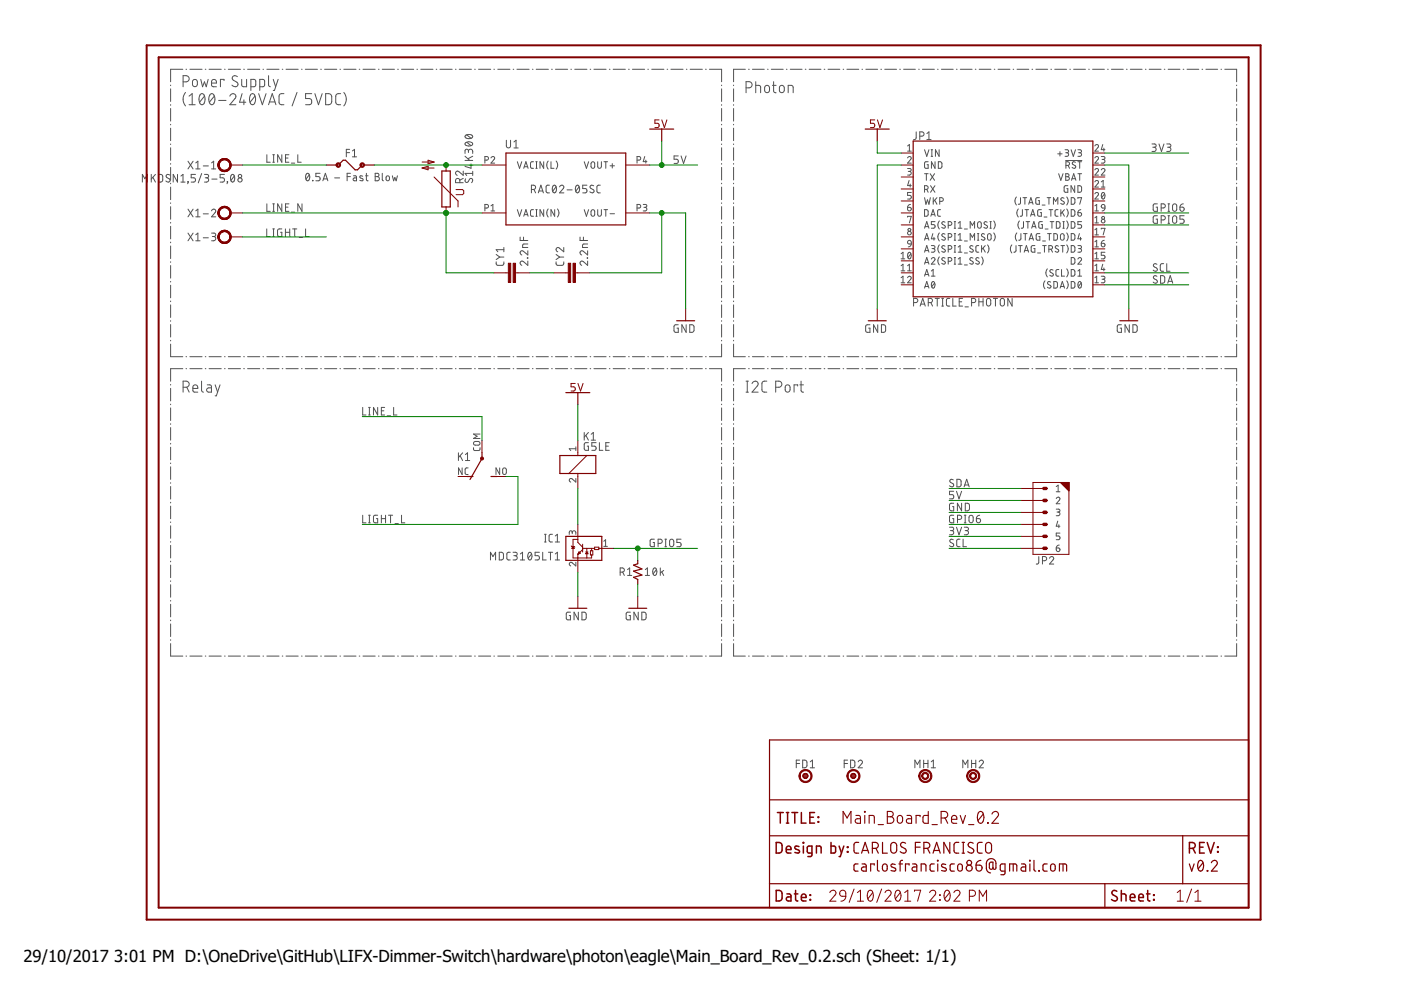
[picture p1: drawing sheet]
<svg xmlns="http://www.w3.org/2000/svg" width="297mm" height="210mm" viewBox="0 0 297 210" stroke-linecap="round" stroke-linejoin="round" font-family="sans-serif">
<defs><g id="words">
<g font-size="3.5">
<text x="5" y="203.9">29/10/2017</text>
<text x="24.2" y="203.9">3:01 PM D:\OneDrive\GitHub\LIFX-Dimmer-Switch\hardware\photon\eagle\Main_Board_Rev_0.2.sch (Sheet: 1/1)</text>
</g>
</g></defs>
<g fill="none" stroke="#505050" stroke-width=".21">
<path d="M36.2 18v.2M36.2 18.8v2.7M38.8 14.7h-2.6v2.6M38.8 17.4h.7a.66 .66 0 0 0 .6-.7 .66 .66 0 0 0-.6-.7h-.7v2.4M39.3 19.6a2.26 2.26 0 0 0 0 2.9M39.4 14.7h.2M40.3 14.7h2.5M40.9 17l.5-.2a.86 .86 0 0 1 0 1.6l-.3-.1-.3-.2zM42.6 16.8l.3 1.6 .4-1 .4 1 .4-1.6M43.5 14.7h.1M44.3 14.7h2.6M44.9 17.6h1a.54 .54 0 0 0-.4-.7 .54 .54 0 0 0-.6 .5l.1 .9 .9 .1"/>
<path d="M47.5 17.1v-.3h-.8v1.6M47.6 14.7h.1M48.4 14.7h2.6M50.3 16.3a.58 .58 0 0 0-.8-.2 .58 .58 0 0 0 0 .9l.7 .4a.58 .58 0 0 1 .1 .9 .58 .58 0 0 1-.9-.1l-.2-.1M51.2 16.8l.1 1.3 .3 .3h.7v-1.6M51.3 19.9l-.5 1.8h1.3M51.7 14.7h.1M52.5 14.7h2.6M53.2 18.4h.6l.4-.3v-1l-.2-.2-.8-.1v2.4M54.8 19.9l.8 2.3 .8-2.3M55.1 18.4h.6l.4-.3v-1l-.2-.2-.8-.1v2.4M55.8 14.7h.1"/>
<path d="M56.6 14.7h2.6M56.9 16l.1 2.1 .3 .3M57.9 16.8l.5 1.6M59 16.8l-.8 2.4h-.3M59.8 14.7h.2M60.2 19.9h-.7l-.3 .5v1.6l.5 .2h.5M60.6 14.7h2.6M63 19.6l-1.1 2.9M63.9 14.7h.2M64.7 14.7h2.6M66.1 19.9h-1.3v1h.8a.67 .67 0 0 1 .5 .6 .67 .67 0 0 1-.5 .7h-.8M66.8 19.9l.7 2.3 .8-2.3"/>
<path d="M68 14.7h.1M68.8 14.7h2.6M69 19.9h.9l.4 .4v1.2l-.1 .4-.3 .3h-.9zM72.1 14.7h.1M72.2 19.9h-.7l-.3 .5 .1 1.6 .4 .2h.5M72.9 19.6a2.19 2.19 0 0 1 0 2.9M72.9 14.7h2.6M76.2 14.7h.1M77 14.7h2.5M80.2 14.7h.2M81 14.7h2.6M84.3 14.7h.2"/>
<path d="M85.1 14.7h2.6M88.4 14.7h.1M89.2 14.7h2.6M92.5 14.7h.1M93.3 14.7h2.6M96.6 14.7h.1M97.4 14.7h2.5M100.6 14.7h.2M101.5 14.7h2.5M104.7 14.7h.1M105.5 14.7h2.6M108.8 14.7h.1"/>
<path d="M109.6 14.7h2.6M112.9 14.7h.1M113.7 14.7h2.6M116.9 14.7h.2M117.8 14.7h2.6M121 14.7h.2M121.9 14.7h2.5M125.1 14.7h.1M125.9 14.7h2.6M129.2 14.7h.1M130 14.7h2.6M133.3 14.7h.1"/>
<path d="M134.1 14.7h2.6M137.4 14.7h.1M138.2 14.7h2.6M141.4 14.7h.2M142.2 14.7h2.6M145.5 14.7h.1M146.3 14.7h2.6M149.6 14.7h.1M150.4 14.7h2.6v2.6M153 18v.2M153 18.8v2.7M155.5 18v.2"/>
<path d="M155.5 18.8v2.7M158 14.7h-2.5v2.6M158.2 18.6h.6a.66 .66 0 0 0 .7-.6 .66 .66 0 0 0-.7-.7h-.6v2.4M158.7 14.7h.2M159.5 14.7h2.5M160.2 18.1h.7l.3 .2 .1 1.4M160.2 17.3v2.4M162.2 18.3l.5-.2a.88 .88 0 0 1 0 1.5h-.3l-.3-.3zM162.7 14.7h.2M163.5 14.7h2.6M163.8 18.1h.7M164 17.3v2.1l.5 .3"/>
<path d="M165.4 18.3l.4-.2a.86 .86 0 0 1 .5 .8 .86 .86 0 0 1-.5 .7h-.3l-.2-.3zM166.7 14.7h.2M167.1 19.7v-1.6h.7l.3 .2 .1 1.4M167.6 14.7h2.5M170.7 14.7h.2M171.6 14.7h2.5M174.7 14.7h.2M175.6 14.7h2.5M178.8 14.7h.1M179.6 14.7h2.5M182.8 14.7h.1M183.6 14.7h2.5"/>
<path d="M186.8 14.7h.1M187.6 14.7h2.5M190.8 14.7h.1M191.6 14.7h2.5M194.8 14.7h.1M195.6 14.7h2.5M198.8 14.7h.1M199.6 14.7h2.5M202.8 14.7h.1M203.6 14.7h2.5M206.8 14.7h.1M207.6 14.7h2.5"/>
<path d="M210.8 14.7h.1M211.6 14.7h2.5M214.8 14.7h.1M215.6 14.7h2.5M218.8 14.7h.1M219.6 14.7h2.5M222.8 14.7h.1M223.6 14.7h2.5M226.8 14.7h.1M227.6 14.7h2.5M230.8 14.7h.1M231.6 14.7h2.5"/>
<path d="M234.8 14.7h.2M235.6 14.7h2.5M238.8 14.7h.2M239.6 14.7h2.5M242.8 14.7h.2M243.6 14.7h2.6M246.8 14.7h.2M247.7 14.7h2.5M250.8 14.7h.2M251.7 14.7h2.5M254.8 14.7h.2M255.7 14.7h2.5"/>
<path d="M258.9 14.7h.1M259.7 14.7h2.5v2.6M262.2 18v.2M262.2 18.8v2.7M30.2 38.6v-1.6l.5 .9 .6-.9v1.6M32.1 37v1.6M32.4 37.6l.6 1M33 37l-.9 1M33.6 37h.6l.3 .3v1l-.3 .3h-.6zM36 37.1l-.2-.1a.38 .38 0 0 0-.5 .1 .38 .38 0 0 0 .1 .6l.5 .2a.41 .41 0 0 1 0 .6 .41 .41 0 0 1-.6 0l-.1-.1M36.2 22.2v.1M36.2 23v2.7"/>
<path d="M36.2 26.4v.1M36.2 27.2v2.6M36.2 30.5v.1M36.2 31.3v2.7M36.2 34.7v.1M36.2 35.5v2.7M36.2 38.8v.2M36.2 39.7v2.6M37.6 37v1.6l-.9-1.6v1.6M38.4 38.6h.8M38.4 37.3l.4-.3v1.6M39.8 38.5l.1 .1z"/>
<path d="M39.9 34.2l1 1.6M39.9 38.6l-.1 .4M40.1 20.4l.6-.5v2.3M40.1 22.2h1.3M40.9 34.2l-1 1.6M41.4 37h-.9v.7h.6a.46 .46 0 0 1 .4 .5 .46 .46 0 0 1-.4 .4h-.6M41.5 34.5l.5-.3v1.6M41.5 35.8h.9M42.4 20a.55 .55 0 0 1 .7-.1 .55 .55 0 0 1 .3 .5 1.33 1.33 0 0 1-.6 1.8 1.45 1.45 0 0 1-.4-2.2zM42.8 36.8l-.8 2M43.1 35.2h1.1M43.3 37h.6a.36 .36 0 0 1 .3 .3 .36 .36 0 0 1-.3 .4h-.4"/>
<path d="M43.3 20.4l-1 1.3M43.8 37.7a.46 .46 0 0 1 .4 .5 .46 .46 0 0 1-.4 .4h-.5M44.5 20a.55 .55 0 0 1 .7-.1 .55 .55 0 0 1 .3 .5 1.33 1.33 0 0 1-.6 1.8 1.41 1.41 0 0 1-.4-2.2zM44.9 35.8h.8M44.9 34.5l.4-.3v1.6M44.9 38h1.1M45.4 20.4l-1 1.3M46.4 21.3h1.5M47.6 37h-.9v.7h.5a.46 .46 0 0 1 .4 .5 .46 .46 0 0 1-.4 .4h-.5M48.2 38.5l.1 .1zM48.3 38.6l-.2 .4M48.7 20.4a.64 .64 0 0 1 .9-.5 .64 .64 0 0 1 .2 1l-1.1 1.3h1.3"/>
<path d="M49.1 37.1l.2-.1a.97 .97 0 0 1 0 1.6 1.02 1.02 0 0 1-.2-1.5zM49.7 37.3l-.7 .9M51.7 21.2v1M53.1 20a.54 .54 0 0 1 .7-.1 .54 .54 0 0 1 .3 .5 1.35 1.35 0 0 1-.5 1.8 1.43 1.43 0 0 1-.5-2.2zM54.1 20.4l-1.1 1.3M56.6 32.8v1.6h.7M56.9 22.2l.8-2.3 .8 2.3M57.1 21.6h1.2M57.8 34.4h.4M57.8 32.8h.4M58 32.8v1.6M59.8 32.8v1.6l-.9-1.6v1.6"/>
<path d="M60.5 33.5h.6M61.3 32.8h-.8v1.6h.8M61.8 34.6h.7M63.1 32.8v1.6h.8M65 36.9l.2-.2a.93 .93 0 0 1 0 1.6 .99 .99 0 0 1-.2-1.4zM65.6 37.1l-.7 .9M66.3 38.2l.1 .1zM67.9 36.7h-.9v.7h.5a.45 .45 0 0 1 .4 .5 .45 .45 0 0 1-.4 .4h-.5M68.5 38.3l.5-1.6 .5 1.6M68.6 37.9h.8M71 37.7h1M73.4 32.4h.7"/>
<path d="M73.6 37.4h.7M74.1 31.7h-.7v1.6M74.3 36.7h-.7v1.6M74.7 32l.5-.3v1.6M74.7 33.3h.9M75 37.3h.4l.2 .2v.8h-.6l-.1-.2v-.3l.7-.1M76.9 37.4l-.5-.1-.1 .2 .7 .5v.2l-.2 .1-.5-.1M77.5 37.3h.5M77.7 36.7v1.4l.3 .2M79.5 36.7h.5a.35 .35 0 0 1 .3 .4 .35 .35 0 0 1-.3 .3 .44 .44 0 0 1 .4 .5 .44 .44 0 0 1-.4 .4h-.5zM79.5 37.4h.5M81 36.7v1.4l.3 .2"/>
<path d="M82 37.4l.2-.1a.58 .58 0 0 1 .4 .5 .58 .58 0 0 1-.3 .5l-.4-.2zM83.2 37.3l.3 1 .2-.7 .3 .7 .3-1M97.5 38.7v-.4a.46 .46 0 0 0-.5-.5 .46 .46 0 0 0-.4 .5v.4h1.6M98.2 36.3v.9l-.9-.8a.44 .44 0 0 0-.7 .1 .44 .44 0 0 0 .3 .7M98.2 37.8l-.7 .4M98.6 34h1.6M98.6 33.1l1 .9M98.7 30.3a1.02 1.02 0 0 1 1.5 .2 .97 .97 0 0 1-1.6 0zM98.7 28.7a1.02 1.02 0 0 1 1.5 .3 .97 .97 0 0 1-1.6 0zM98.7 37.9l-.1 .6 .4 .2 .2-.1 .5-.8a.47 .47 0 0 1 .5 .4 .47 .47 0 0 1-.2 .5M99 30.2l.9 .7M99 28.6l.9 .7"/>
<path d="M99.3 32.1a.46 .46 0 0 1 .5-.5 .46 .46 0 0 1 .4 .5v.4M99.3 32.3v-.3a.36 .36 0 0 0-.3-.4 .36 .36 0 0 0-.4 .4v.5M99.5 35h.7M99.9 34.8v.9l-1.3-.4M100.2 36.8h-1.6l.4 .4M100.2 36.3v.9M100.2 33.1l-1 .6M102.8 34h.4a.38 .38 0 0 0 .4-.4 .38 .38 0 0 0-.4-.4h-.4v1.4M104.1 33.5a.38 .38 0 0 1 .5-.3 .38 .38 0 0 1 .2 .6l-.7 .8h.8M107.4 29.7v1.2a.44 .44 0 0 0 .4 .5 .44 .44 0 0 0 .4-.5v-1.2M109 30.1l.4-.4v1.7M109 31.4h.9"/>
<path d="M109.7 34.3l.5 1.4 .4-1.4M111 35.7l.5-1.4 .5 1.4M111.2 35.3h.7M113.1 34.3h-.4l-.2 .3v.9l.2 .2h.4M113.6 34.3h.3M113.6 35.7h.3M113.7 34.3v1.4M115.3 34.3v1.4l-.8-1.4v1.4M116.2 34.1l-.3 .9 .3 .9M116.5 39.3h-.5l-.2 .3v1.1l.2 .2h.5M116.8 34.3v1.4h.7M117.3 39.4l.2-.1a.97 .97 0 0 1 0 1.6 1.02 1.02 0 0 1-.2-1.5z"/>
<path d="M117.9 39.6l-.7 .9M117.9 34.1l.3 .9-.3 .9M118.6 39.6a.45 .45 0 0 1 .7-.3 .45 .45 0 0 1 .1 .7l-.8 .9h.9M122.2 39.4l.1-.1a.8 .8 0 0 1 .7 .5 .8 .8 0 0 1-.3 .9l-.3 .2a1.04 1.04 0 0 1-.2-1.5zM122.8 39.6l-.7 .9M123.9 34.3l.4 1.4 .5-1.4M124.4 39.3h-.9v.7h.6a.46 .46 0 0 1 .3 .4 .46 .46 0 0 1-.3 .5h-.6M125.4 34.4l.3-.1 .3 .1 .1 .9a.39 .39 0 0 1-.4 .4 .39 .39 0 0 1-.4-.4zM125.9 39.4l-.2-.1a.37 .37 0 0 0-.5 .1 .37 .37 0 0 0 .1 .5l.5 .3a.37 .37 0 0 1 .1 .5 .37 .37 0 0 1-.5 .2l-.3-.2M126.7 34.3v1a.39 .39 0 0 0 .4 .4 .39 .39 0 0 0 .4-.4v-1M127.3 39.3h-.5l-.2 .3 .1 1.2 .6 .1M128.1 34.3h.7"/>
<path d="M128.4 34.3v1.4M129.3 35.2h1M129.8 34.7v.9M135.1 34h.4a.38 .38 0 0 0 .3-.4 .38 .38 0 0 0-.3-.4h-.4v1.4M136.7 33.2l-.3 1.1h.8M136.9 34v.6M143.8 33.1h-.9v.7h.5a.45 .45 0 0 1 .4 .4 .45 .45 0 0 1-.4 .4h-.5M144.4 33.1l.5 1.5 .6-1.5M153 22.2v.1M153 23v2.7M153 26.4v.1M153 27.2v2.6"/>
<path d="M153 30.5v.1M153 31.3v2.7M153 34.7v.1M153 35.5v2.7M153 38.8v.2M153 39.7v2.6M155.5 22.2v.1M155.5 23v2.7M155.5 26.4v.1M155.5 27.2v2.6M155.5 30.5v.1M155.5 31.3v2.7"/>
<path d="M155.5 34.7v.1M155.5 35.5v2.7M155.5 38.8v.2M155.5 39.7v2.6M192.4 33.5a.38 .38 0 0 1 .6-.3 .38 .38 0 0 1 .1 .6l-.7 .8h.8M192.4 35.7l.6 .1 .2 .2-.2 .3h-.4M192.4 32h.8M192.4 30.9l.4-.3v1.4M192.7 38.3l-.3 1h.8M192.8 36.3a.39 .39 0 0 1 .4 .4 .39 .39 0 0 1-.4 .4h-.4M193 39v.7M194.2 28v1.4l-.2 .2h-.3"/>
<path d="M195 28.9h.5a.46 .46 0 0 0 .4-.5 .46 .46 0 0 0-.4-.4h-.5v1.6M196 36.8h.8M196 31.7l.5 1.4 .5-1.4M196.4 36.8v1.4M196.5 29.6h.9M196.5 28.3l.5-.3v1.6M196.8 34.3h-.6l-.2 .2v.9l.2 .3h.6v-.8h-.2M197.2 36.8l.9 1.4M197.3 39.4l.9 1.4M197.4 33.1h.3M197.4 31.7h.3M197.6 31.7v1.4"/>
<path d="M198.1 36.8l-.9 1.4M198.2 39.4l-.9 1.4M198.2 34.3v1.4l-.7-1.4v1.4M198.9 34.3h.6l.2 .2v1l-.2 .2h-.6zM199.1 31.7v1.4l-.8-1.4v1.4M224.3 32.6h.9M224.5 36.8l.4 1.4 .5-1.4M224.7 32.2v.9M225.8 31.7l.6 .1 .2 .2-.2 .3-.4 .1M225.9 34h3.5M226 36.8l.6 .2v.3l-.3 .2a.38 .38 0 0 1 .4 .3 .38 .38 0 0 1-.4 .4h-.3zM226 37.5h.3"/>
<path d="M226 35.1h.4a.39 .39 0 0 0 .4-.4 .39 .39 0 0 0-.4-.4h-.4v1.4M226.2 32.4a.38 .38 0 0 1 .4 .4 .38 .38 0 0 1-.4 .3h-.4M226.4 39.4h-.6l-.2 .2v.9l.2 .2 .6 .1v-.8h-.2M226.5 35.1l.3 .6M227.1 31.7l.5 1.4 .4-1.4M227.2 38.2l.4-1.4 .5 1.4M227.3 37.9h.7M227.9 39.4v1.4l-.8-1.4v1.4M228 34.4l-.5-.1-.1 .3v.2l.5 .3a.35 .35 0 0 1 .1 .5 .35 .35 0 0 1-.6 0l-.1-.1M228.5 31.7l.6 .1 .2 .2-.2 .3-.4 .1M228.5 39.4h.6l.2 .2v.8l-.2 .3-.6 .1zM228.5 34.3h.8"/>
<path d="M228.5 36.8h.8M228.9 32.4a.38 .38 0 0 1 .4 .4 .38 .38 0 0 1-.4 .3h-.4M228.9 34.3v1.4M228.9 36.8v1.4M232.1 33.5a.38 .38 0 0 1 .6-.3 .38 .38 0 0 1 .1 .6l-.7 .8h.8M232.1 30.9a.38 .38 0 0 1 .6-.2 .38 .38 0 0 1 .1 .6l-.7 .7h.8M232.1 38.6a.38 .38 0 0 1 .6-.3 .38 .38 0 0 1 .1 .6l-.7 .8h.8M232.1 36a.38 .38 0 0 1 .6-.3 .38 .38 0 0 1 .1 .6l-.7 .8h.8M233.5 33.2h.6l.2 .2-.2 .4h-.4M233.5 36a.39 .39 0 0 1 .5-.3 .39 .39 0 0 1 .2 .6l-.7 .8h.8M233.5 39.7h.8M233.5 38.6l.4-.3v1.4"/>
<path d="M233.8 30.6l-.3 1.1h.8M233.9 33.8a.39 .39 0 0 1 .4 .4 .39 .39 0 0 1-.4 .4h-.4M234 31.4v.6M244.2 30.5h.6a.35 .35 0 0 1 .3 .4 .35 .35 0 0 1-.3 .3h-.4M244.7 31.2a.44 .44 0 0 1 .4 .5 .44 .44 0 0 1-.4 .4h-.5M245.7 30.5l.6 1.6 .5-1.6M247.4 30.5h.5a.35 .35 0 0 1 .4 .4 .35 .35 0 0 1-.4 .3h-.4M247.8 31.2a.44 .44 0 0 1 .5 .5 .44 .44 0 0 1-.5 .4h-.4M262.2 22.2v.1M262.2 23v2.7M262.2 26.4v.1M262.2 27.2v2.6"/>
<path d="M262.2 30.5v.1M262.2 31.3v2.7M262.2 34.7v.1M262.2 35.5v2.7M262.2 38.8v.2M262.2 39.7v2.6M36.2 43v.1M36.2 43.8v2.7M36.2 47.2v.1M36.2 48v2.7M36.2 51.3v.2M36.2 52.2v2.6"/>
<path d="M36.2 55.5v.1M36.2 56.3v2.7M36.2 59.7v.1M39.9 44.3l1 1.7M39.9 49.4l1 1.7M40.9 44.3l-1 1.7M40.9 49.4l-1 1.7M41.5 44.7l.5-.4v1.7M41.5 49.8l.5-.4v1.7M41.5 46h.9M41.5 51.1h.9M43.1 45.3h1.1"/>
<path d="M43.1 50.4h1.1M44.9 44.7a.44 .44 0 0 1 .6-.3 .44 .44 0 0 1 .1 .7l-.7 .9h.8M44.9 49.4h.5a.36 .36 0 0 1 .3 .4 .36 .36 0 0 1-.3 .3h-.4M45.3 50.1a.46 .46 0 0 1 .4 .5 .46 .46 0 0 1-.4 .5h-.4M56.6 48.5v1.7h.7M56.6 43.2v1.6h.7M57.8 48.5h.4M57.8 50.2h.4M57.8 44.8h.4M57.8 43.2h.4M58 48.5v1.7M58 43.2v1.6"/>
<path d="M59.8 48.5l-.7 .1-.2 .1v1.4l.9 .1v-.9h-.3M59.8 43.2v1.6l-.9-1.6v1.6M60.5 48.5v1.7M60.5 49.3h.9M60.5 43.9h.6M61.3 43.2h-.8v1.6h.8M61.4 48.5v1.7M61.8 45h.7M62 48.5h.9M62.5 48.5v1.7M63.4 50.3h.8M64 43.2v1.6l-.9-1.6v1.6"/>
<path d="M64.8 48.5v1.7h.7M102.8 44.1h.4a.38 .38 0 0 0 .4-.4 .38 .38 0 0 0-.4-.4h-.4v1.4M104.1 44.7h.8M104.1 43.6l.4-.3v1.4M105.2 55.5v.5l.4 .3 1.1-.1 .1-.7M105.2 54l.8 .5M106 54.5l-.8 .5M106 54.5h.8M106.8 52.5v.9M106.8 52.9h-1.6l.4 .5M109.7 44.4l.5 1.4 .4-1.4M110.3 50.3v.7h1.6"/>
<path d="M111 50.3v.7M111 45.8l.5-1.4 .5 1.4M111.2 45.5h.7M111.8 54.7l.1 .1zM111.9 55.4v.9l-.9-.8a.45 .45 0 0 0-.7 .1 .45 .45 0 0 0 .3 .7M111.9 53.2v.9l-.9-.8a.44 .44 0 0 0-.7 .1 .44 .44 0 0 0 .3 .7M111.9 51.7h-.8l-.3 .3v.5h1.1M112.7 40.2h.4a.46 .46 0 0 0 .5-.5 .46 .46 0 0 0-.5-.4h-.4v1.6M113.1 44.4l-.4 .1-.2 .3v.9l.2 .1h.4M113.2 40.2l.4 .7M113.6 45.8h.3M113.6 44.4h.3"/>
<path d="M113.7 44.4v1.4M114.1 40.9l.6-1.6 .5 1.6M114.3 40.5h.8M115.3 44.4v1.4l-.8-1.4v1.4M116.2 44.3l-.3 .8 .3 .9M117.6 44.4v1.4l-.8-1.4v1.4M117.9 55.5v.5l.4 .3 1.1-.1 .1-.7M117.9 54l.8 .5M118.2 44.3l.3 .8-.3 .9M118.7 54.5h.8M118.7 54.5l-.8 .5M119.5 52.5v.9l-.9-.8a.44 .44 0 0 0-.7 .2 .44 .44 0 0 0 .4 .6"/>
<path d="M120.2 40.3h1.1M123 50.3v.7h1.6M123.7 50.3v.7M123.9 44.4l.4 1.4 .5-1.4M124.5 54.7l.1 .1zM124.6 55.4v.9l-.9-.8a.45 .45 0 0 0-.7 .1 .45 .45 0 0 0 .3 .7M124.6 53.2v.9l-.9-.8a.44 .44 0 0 0-.7 .1 .44 .44 0 0 0 .3 .7M124.6 51.7h-.8l-.3 .3v.5h1.1M125.4 44.6l.3-.2 .3 .2 .1 .9a.39 .39 0 0 1-.4 .3 .39 .39 0 0 1-.4-.3zM126.7 44.4v1.1a.39 .39 0 0 0 .4 .3 .39 .39 0 0 0 .4-.3v-1.1M128.1 44.4h.7M128.4 44.4v1.4"/>
<path d="M129.3 45.3h1M135.1 44.1h.4a.38 .38 0 0 0 .3-.4 .38 .38 0 0 0-.3-.4h-.4v1.4M136.4 43.3l.6 .1 .1 .2-.1 .3-.5 .1M136.8 44a.38 .38 0 0 1 .4 .3 .38 .38 0 0 1-.4 .4h-.4M153 43v.1M153 43.8v2.7M153 47.2v.1M153 48v2.7M153 51.3v.2M153 52.2v2.6M153 55.5v.1M153 56.3v2.7"/>
<path d="M153 59.7v.1M155.5 43v.1M155.5 43.8v2.7M155.5 47.2v.1M155.5 48v2.7M155.5 51.3v.2M155.5 52.2v2.6M155.5 55.5v.1M155.5 56.3v2.7M155.5 59.7v.1M191.1 57.4h.7M191.1 60h.7"/>
<path d="M191.1 58.9l.4-.3v1.4M191.1 53.8l.4-.3v1.4M191.1 56.3l.4-.3v1.4M191.1 54.9h.7M192.4 58.9a.38 .38 0 0 1 .6-.3 .38 .38 0 0 1 .1 .6l-.7 .8h.8M192.4 44h.5a.39 .39 0 0 1 .3 .4 .39 .39 0 0 1-.4 .3 .39 .39 0 0 1-.4-.4zM192.4 46v-.1h.8l-.4 1.4M192.4 57.4h.8M192.4 56.3l.4-.3v1.4M192.5 51.1l.3-.2 .3 .2 .1 .6-.7-.1zM192.6 53.6l.1-.1a.69 .69 0 0 1 .5 .7 .69 .69 0 0 1-.5 .7l-.3-.4zM193 43.3l-.3 .2-.3 .5"/>
<path d="M193.1 53.8l-.6 .8M193.2 51.7l-.3 .5-.3 .1M193.2 40.8h-.8v.6h.5a.4 .4 0 0 1 .3 .4 .4 .4 0 0 1-.3 .4h-.5M196 44.4l.6 .1 .2 .2v.9l-.2 .2h-.6zM196 40.2h.4a.39 .39 0 0 0 .4-.4 .39 .39 0 0 0-.4-.4h-.4v1.4M196 58.5l.5-1.4 .5 1.4M196 56l.5-1.4 .5 1.4M196 53.5l.5-1.4 .5 1.4M196 50.9l.5-1.4 .5 1.4M196 48.4l.5-1.4 .5 1.4M196 41.9l.3 1.4 .3-.9 .4 .9 .3-1.4M196.1 48h.7"/>
<path d="M196.1 50.6h.7M196.1 53.1h.7M196.1 58.2h.7M196.1 55.7h.7M196.5 40.2l.3 .6M197.4 45.8l.4-1.4 .5 1.4M197.5 54.9a.39 .39 0 0 1 .5-.3 .39 .39 0 0 1 .1 .6l-.6 .8h.7M197.5 52.1h.6l.1 .2-.1 .4h-.5M197.5 45.5h.7M197.5 58.5h.7M197.5 57.5l.3-.4v1.4M197.6 59.8l.1-.1a.71 .71 0 0 1 .5 .7 .71 .71 0 0 1-.5 .7l-.2-.5z"/>
<path d="M197.8 49.5l-.3 1.1h.7M197.8 52.7a.38 .38 0 0 1 .4 .4 .38 .38 0 0 1-.4 .4h-.3M197.9 41.9v1.4M198 50.3v.6M198.2 42.5l.4 .8M198.2 47h-.7v.6h.4a.39 .39 0 0 1 .4 .4 .39 .39 0 0 1-.4 .4h-.4M198.6 41.9l-.7 .9M199.2 54.5l-.4 .8 .4 .9M199.2 51.9l-.4 .9 .4 .8M199.2 49.4l-.4 .8 .4 .9M199.2 46.8l-.4 .9 .4 .9M199.2 42.7h.4a.39 .39 0 0 0 .4-.4 .39 .39 0 0 0-.4-.4h-.4v1.4"/>
<path d="M199.4 44.4l-.4 .1-.2 .3v.9l.2 .1h.4M200.4 54.7l-.5-.1-.2 .3 .7 .7a.39 .39 0 0 1-.3 .4 .39 .39 0 0 1-.4-.2M200.4 52.2l-.5-.1-.2 .3 .7 .7a.39 .39 0 0 1-.3 .4 .39 .39 0 0 1-.4-.2M200.4 49.7l-.5-.1-.2 .2 .7 .7a.39 .39 0 0 1-.3 .5 .39 .39 0 0 1-.4-.3M200.4 47.1l-.5-.1-.2 .3 .7 .7a.39 .39 0 0 1-.3 .4 .39 .39 0 0 1-.4-.2M201 55.4h.4a.39 .39 0 0 0 .4-.4 .39 .39 0 0 0-.4-.4h-.4v1.4M201 52.9h.4a.39 .39 0 0 0 .4-.4 .39 .39 0 0 0-.4-.4h-.4v1.4M201 50.3h.4a.39 .39 0 0 0 .4-.4 .39 .39 0 0 0-.4-.4h-.4v1.4M201 47.8h.4a.39 .39 0 0 0 .4-.4 .39 .39 0 0 0-.4-.4h-.4v1.4M202.3 48.4h.3M202.3 47h.3M202.3 50.9h.3"/>
<path d="M202.3 49.5h.3M202.3 53.5h.3M202.3 52.1h.3M202.3 56h.3M202.3 54.6h.3M202.5 47v1.4M202.5 49.5v1.4M202.5 52.1v1.4M202.5 54.6v1.4M203.2 48.4h.7M203.2 50.9h.7M203.2 53.5h.7"/>
<path d="M203.2 56h.7M203.2 54.9l.4-.3v1.4M203.2 47.3l.4-.3v1.4M203.2 49.8l.4-.3v1.4M203.2 52.4l.4-.3v1.4M204.5 48.6h.6M204.5 51.1h.6M204.5 53.6h.6M204.5 56.2h.6M205.7 48.4v-1.4l.5 .8 .4-.8v1.4M205.7 50.9v-1.4l.5 .8 .4-.8v1.4M206.3 54.7l-.5-.1-.2 .3 .2 .3 .4 .2a.35 .35 0 0 1 0 .6 .35 .35 0 0 1-.5-.1l-.1-.1"/>
<path d="M206.3 52.2l-.5-.1-.2 .3 .2 .3 .4 .2a.35 .35 0 0 1 0 .5 .35 .35 0 0 1-.5 0l-.1-.1M207.2 50.9h.3M207.2 49.5h.3M207.4 47.1l.3-.1 .2 .1 .1 .9a.39 .39 0 0 1-.3 .4 .39 .39 0 0 1-.4-.4zM207.4 49.5v1.4M207.5 52.1h-.4l-.2 .3v.9l.2 .1 .4 .1M207.6 54.7a.35 .35 0 0 0-.6 0 .35 .35 0 0 0 .1 .5l.4 .2a.32 .32 0 0 1 .1 .5 .32 .32 0 0 1-.4 .1l-.3-.2M208.1 52.1v1.4M208.1 54.5l.3 .8-.3 .9M208.4 52.6l.5 .9M208.7 49.7a.35 .35 0 0 0-.5-.1 .35 .35 0 0 0 0 .5l.5 .3a.38 .38 0 0 1-.1 .6 .38 .38 0 0 1-.6-.3M208.9 52.1l-.8 .8"/>
<path d="M209.3 47.1l-.5-.1-.2 .3 .2 .3 .4 .2a.35 .35 0 0 1 .1 .5 .35 .35 0 0 1-.6 0l-.1-.1M209.4 51.9l.3 .9-.3 .8M209.5 49.7l.3-.2 .2 .2 .1 .8a.38 .38 0 0 1-.3 .4 .38 .38 0 0 1-.4-.4zM209.9 48.4h.3M209.9 47h.3M210 47v1.4M210.7 49.4l.3 .8-.3 .9M210.7 46.8l.3 .9-.3 .9M214.5 51.9l-.3 .9 .3 .8M215.4 52.1v1.1l-.1 .2-.4 .1M215.5 41.8l-.3 .8 .3 .9M215.6 49.4l-.3 .8 .3 .9"/>
<path d="M215.9 44.3l-.3 .8 .3 .9M215.9 52.1h.8M216.1 46.8l-.3 .9 .3 .9M216.3 52.1v1.4M216.4 41.9l-.1 1.2-.4 .2M216.5 49.5l-.1 1.2-.4 .2M216.8 44.4l-.1 1.3-.4 .1M216.9 41.9h.8M217 47v1.2l-.5 .2M217 49.5h.8M217.1 53.5l.5-1.4 .5 1.4M217.3 53.1h.7"/>
<path d="M217.3 41.9v1.4M217.3 44.4h.8M217.4 49.5v1.4M217.6 47h.7M217.7 44.4v1.4M217.9 47v1.4M218.1 43.3l.5-1.4 .4 1.4M218.2 50.9l.5-1.4 .4 1.4M218.2 43h.7M218.3 50.6h.7M218.5 45.8l.5-1.4 .4 1.4M218.6 45.5h.7"/>
<path d="M218.7 48.4l.5-1.4 .5 1.4M218.9 48h.7M219.4 52.1h-.6l-.1 .2-.1 .9 .2 .2 .6 .1v-.8h-.2M220 53.6h.6M220.4 41.9h-.6l-.2 .2v.9l.2 .3h.6v-.8h-.3M220.5 49.5l-.6 .1-.2 .1v.9l.2 .3h.6v-.7h-.3M220.8 44.4l-.6 .1-.2 .1v1l.2 .2h.6v-.7h-.2M221 43.5h.6M221 47h-.6l-.1 .2-.1 .9 .2 .3h.6v-.8h-.2M221 51.1h.7M221.1 52.1h.7M221.4 46h.6"/>
<path d="M221.4 52.1v1.4M221.6 59.5l-.3 .9 .3 .8M221.6 48.6h.6M222 41.9h.8M222.1 57l-.4 .8 .4 .9M222.1 49.5h.8M222.4 52.9h.4a.39 .39 0 0 0 .4-.4 .39 .39 0 0 0-.4-.4h-.4v1.4M222.4 41.9v1.4M222.4 44.4h.8M222.5 49.5v1.4M222.7 47h.7M222.8 59.8l-.5-.1-.2 .3 .1 .3 .5 .2a.35 .35 0 0 1 0 .5 .35 .35 0 0 1-.5 0l-.1-.1"/>
<path d="M222.8 44.4v1.4M222.8 52.9l.4 .6M223 47v1.4M223.3 57.3l-.5-.1-.2 .3 .6 .5a.35 .35 0 0 1 0 .5 .35 .35 0 0 1-.5 0l-.1-.1M223.4 43.3v-1.4l.4 .8 .5-.8v1.4M223.4 49.5l.6 .1 .2 .2v.9l-.2 .2h-.6zM223.4 59.7h.6l.2 .2v1l-.2 .2h-.6zM224 47h.5l.2 .2v1l-.2 .2h-.5zM224.3 44.4l-.4 .1-.2 .3v.9l.2 .1h.4M224.4 52.2l-.5-.1-.2 .3 .8 .7a.39 .39 0 0 1-.3 .4 .39 .39 0 0 1-.5-.2M224.5 57.1l-.4 .1-.2 .3v.9l.2 .1h.4M224.9 44.4v1.4"/>
<path d="M224.9 52.1h.8M225 49.7l.2-.2 .3 .2 .1 .8a.39 .39 0 0 1-.4 .4 .39 .39 0 0 1-.4-.4zM225.1 57.1v1.4h.6M225.2 45l.5 .8M225.3 52.1v1.4M225.3 48.4h.4M225.3 47h.4M225.5 47v1.4M225.6 42l-.5-.1-.2 .3 .7 .7a.39 .39 0 0 1-.2 .4 .39 .39 0 0 1-.5-.2M225.7 44.4l-.8 .9M226.2 44.3l.3 .8-.3 .9M226.2 46.8l.3 .9-.3 .9"/>
<path d="M226.2 49.4l.3 .8-.3 .9M226.2 41.8l.3 .8-.3 .9M226.2 51.9l.3 .9-.3 .8M226.2 57l.3 .8-.3 .9M226.2 59.5l.3 .9-.3 .8M227.1 44.4l.5 .1 .3 .2v.8l-.3 .3h-.5zM227.1 47h.5l.3 .2v.8l-.3 .4h-.5zM227.1 49.5l.5 .1 .3 .2v.7l-.3 .4h-.5zM227.1 41.9l.5 .1 .3 .2v.7l-.3 .4h-.5zM227.1 52.1h.5l.3 .2v.8l-.3 .3-.5 .1zM227.1 57.1l.5 .1 .3 .2v.8l-.3 .3h-.5zM227.1 59.7h.5l.3 .2v.8l-.3 .4h-.5z"/>
<path d="M227.1 54.6l.5 .1 .3 .2v.7l-.3 .4h-.5zM228.5 45.1h.5a.39 .39 0 0 1 .3 .4 .39 .39 0 0 1-.4 .3 .39 .39 0 0 1-.4-.3zM228.5 52.1h.6l.2 .2-.2 .4h-.4M228.5 54.9a.38 .38 0 0 1 .6-.3 .38 .38 0 0 1 .1 .6l-.7 .8h.8M228.5 57.5l.4-.4v1.4M228.5 42.1v-.2h.8l-.4 1.4M228.5 58.5h.8M228.7 59.8l.1-.1a.71 .71 0 0 1 .5 .7 .71 .71 0 0 1-.5 .7l-.2-.5zM228.9 49.5l-.4 1.1h.8M228.9 52.7a.38 .38 0 0 1 .4 .4 .38 .38 0 0 1-.4 .4h-.4M229.1 50.3v.6M229.2 44.4l-.5 .3-.2 .4"/>
<path d="M229.3 47h-.8v.6h.5a.39 .39 0 0 1 .3 .4 .39 .39 0 0 1-.3 .4h-.5M232.1 41.1a.38 .38 0 0 1 .6-.3 .38 .38 0 0 1 .1 .6l-.7 .8h.8M232.1 43.6l.4-.3v1.4M232.1 46.2l.4-.3v1.4M232.1 48.7l.4-.3v1.4M232.1 51.3l.4-.4v1.4M232.1 53.8l.4-.3v1.4M232.1 56.3l.4-.3v1.4M232.1 58.9l.4-.3v1.4M232.1 44.7h.8M232.1 47.3h.8M232.1 49.8h.8"/>
<path d="M232.1 52.3h.8M232.1 57.4h.8M232.1 60h.8M232.1 54.9h.8M233.5 51.6h.5a.39 .39 0 0 1 .3 .4 .39 .39 0 0 1-.4 .4 .39 .39 0 0 1-.4-.4zM233.5 58.6h.6l.2 .2-.2 .4h-.4M233.5 48.6v-.2h.8l-.4 1.4M233.6 43.5h.6l.1 .6-.7-.1-.1-.3zM233.7 40.9l.2-.1a.83 .83 0 0 1 0 1.4 .88 .88 0 0 1-.2-1.3zM233.8 56l-.3 1.1h.8M233.9 59.2a.38 .38 0 0 1 .4 .4 .38 .38 0 0 1-.4 .4h-.4M234 56.8v.6"/>
<path d="M234.1 50.9l-.5 .3-.1 .4M234.2 41.1l-.6 .8M234.3 44.1l-.1 .4-.5 .2M234.3 53.5h-.8v.6h.5a.39 .39 0 0 1 .3 .4 .39 .39 0 0 1-.3 .4h-.5M245.3 58.6l-.4-.2-.4 .4 .1 .2 .6 .4a.44 .44 0 0 1-.1 .7 .44 .44 0 0 1-.6-.3M245.3 56l-.4-.1-.4 .4 .1 .2 .6 .3a.44 .44 0 0 1-.1 .7 .44 .44 0 0 1-.6-.2M245.4 45.7h-.5l-.4 .3v1l.2 .3h.7v-.8h-.3M245.4 43.2h-.7l-.2 .2v1l.2 .4h.7v-.9h-.3M246.1 58.4l.6 .1 .2 .2 .1 .9-.3 .4h-.6zM246.2 46.6h.4a.44 .44 0 0 0 .5-.4 .44 .44 0 0 0-.5-.5h-.4v1.6M246.2 44.1h.4a.43 .43 0 0 0 .5-.4 .43 .43 0 0 0-.5-.5h-.4v1.6M246.7 55.9h-.5l-.2 .4v1l.2 .2h.5"/>
<path d="M247.4 55.9v1.6h.7M247.6 44.8h.4M247.6 43.2h.4M247.6 47.3h.4M247.6 45.7h.4M247.7 59.6h.8M247.8 43.2v1.6M247.8 45.7v1.6M248.8 45.9l.2-.2 .5 .3v.9a.44 .44 0 0 1-.5 .4 .44 .44 0 0 1-.4-.4zM248.8 43.3l.4-.1 .3 .3v.9a.44 .44 0 0 1-.5 .4 .44 .44 0 0 1-.4-.4zM250.2 43.9h.5a.45 .45 0 0 1 .4 .5 .45 .45 0 0 1-.5 .4 .45 .45 0 0 1-.4-.4zM250.9 43.2l-.4 .1-.3 .6"/>
<path d="M251.1 45.7h-.9v.8h.5a.46 .46 0 0 1 .4 .4 .46 .46 0 0 1-.4 .4h-.5M262.2 43v.1M262.2 43.8v2.7M262.2 47.2v.1M262.2 48v2.7M262.2 51.3v.2M262.2 52.2v2.6M262.2 55.5v.1M262.2 56.3v2.7M262.2 59.7v.1M36.2 73v2.6h2.6M36.2 60.5v2.6"/>
<path d="M36.2 63.8v.2M36.2 64.6v2.7M36.2 68v.1M36.2 68.8v2.7M36.2 72.2v.1M38.8 78.2h-2.6v2.6M39.4 75.6h.2M39.4 78.2h.2M40.3 75.6h2.5M40.3 78.2h2.5M43.5 75.6h.1M43.5 78.2h.1"/>
<path d="M44.3 75.6h2.6M44.3 78.2h2.6M47.6 75.6h.1M47.6 78.2h.1M48.4 75.6h2.6M48.4 78.2h2.6M51.7 75.6h.1M51.7 78.2h.1M52.5 75.6h2.6M52.5 78.2h2.6M55.8 75.6h.1M55.8 78.2h.1"/>
<path d="M56.6 75.6h2.6M56.6 78.2h2.6M59.8 75.6h.2M59.8 78.2h.2M60.6 75.6h2.6M60.6 78.2h2.6M63.9 75.6h.2M63.9 78.2h.2M64.7 75.6h2.6M64.7 78.2h2.6M68 75.6h.1M68 78.2h.1"/>
<path d="M68.8 75.6h2.6M68.8 78.2h2.6M72.1 75.6h.1M72.1 78.2h.1M72.9 75.6h2.6M72.9 78.2h2.6M76.2 75.6h.1M76.2 78.2h.1M77 75.6h2.5M77 78.2h2.5M80.2 75.6h.2M80.2 78.2h.2"/>
<path d="M81 75.6h2.6M81 78.2h2.6M84.3 75.6h.2M84.3 78.2h.2M85.1 75.6h2.6M85.1 78.2h2.6M88.4 75.6h.1M88.4 78.2h.1M89.2 75.6h2.6M89.2 78.2h2.6M92.5 75.6h.1M92.5 78.2h.1"/>
<path d="M93.3 75.6h2.6M93.3 78.2h2.6M96.6 75.6h.1M96.6 78.2h.1M97.4 75.6h2.5M97.4 78.2h2.5M100.6 75.6h.2M100.6 78.2h.2M101.5 75.6h2.5M101.5 78.2h2.5M104.7 75.6h.1M104.7 78.2h.1"/>
<path d="M105.5 75.6h2.6M105.5 78.2h2.6M108.8 75.6h.1M108.8 78.2h.1M109.6 75.6h2.6M109.6 78.2h2.6M112.9 75.6h.1M112.9 78.2h.1M113.7 75.6h2.6M113.7 78.2h2.6M116.9 75.6h.2M116.9 78.2h.2"/>
<path d="M117.8 75.6h2.6M117.8 78.2h2.6M121 75.6h.2M121 78.2h.2M121.9 75.6h2.5M121.9 78.2h2.5M125.1 75.6h.1M125.1 78.2h.1M125.9 75.6h2.6M125.9 78.2h2.6M129.2 75.6h.1M129.2 78.2h.1"/>
<path d="M130 75.6h2.6M130 78.2h2.6M133.3 75.6h.1M133.3 78.2h.1M134.1 75.6h2.6M134.1 78.2h2.6M137.4 75.6h.1M137.4 78.2h.1M138.2 75.6h2.6M138.2 78.2h2.6M141.4 75.6h.2M141.4 78.2h.2"/>
<path d="M142.2 75.6h2.6M142.2 78.2h2.6M143.8 68.9h-.7l-.2 .2v1l.2 .3 .7 .1v-.9h-.3M145.5 68.9v1.6l-.9-1.6v1.6M145.5 75.6h.1M145.5 78.2h.1M146.2 68.9h.7l.2 .2 .1 .9-.3 .4-.7 .1zM146.3 75.6h2.6M146.3 78.2h2.6M149.6 75.6h.1M149.6 78.2h.1M150.4 78.2h2.6v2.6"/>
<path d="M153 73v2.6h-2.6M153 60.5v2.6M153 63.8v.2M153 64.6v2.7M153 68v.1M153 68.8v2.7M153 72.2v.1M155.5 60.5v2.6M155.5 63.8v.2M155.5 64.6v2.7M155.5 68v.1M155.5 68.8v2.7"/>
<path d="M155.5 72.2v.1M155.5 73v2.6h2.5M158 78.2h-2.5v2.6M158.7 75.6h.2M158.7 78.2h.2M159.5 75.6h2.5M159.5 78.2h2.5M162.7 75.6h.2M162.7 78.2h.2M163.5 75.6h2.6M163.5 78.2h2.6M166.7 75.6h.2"/>
<path d="M166.7 78.2h.2M167.6 75.6h2.5M167.6 78.2h2.5M170.7 75.6h.2M170.7 78.2h.2M171.6 75.6h2.5M171.6 78.2h2.5M174.7 75.6h.2M174.7 78.2h.2M175.6 75.6h2.5M175.6 78.2h2.5M178.8 75.6h.1"/>
<path d="M178.8 78.2h.1M179.6 75.6h2.5M179.6 78.2h2.5M182.8 75.6h.1M182.8 78.2h.1M183.6 75.6h2.5M183.6 78.2h2.5M184.4 68.9h-.6l-.2 .2v1.2l.2 .1 .6 .1v-.9h-.2M186.1 68.9v1.6l-.9-1.6v1.6M186.8 75.6h.1M186.8 78.2h.1M186.9 68.9h.6l.2 .2v1.1l-.2 .2-.6 .1z"/>
<path d="M187.6 75.6h2.5M187.6 78.2h2.5M190.8 75.6h.1M190.8 78.2h.1M191.6 75.6h2.5M191.6 78.2h2.5M193.7 64.2h.4a.44 .44 0 0 0 .5-.5 .44 .44 0 0 0-.5-.4h-.4v1.6M194.8 75.6h.1M194.8 78.2h.1M195.1 64.9l.5-1.6 .6 1.6M195.2 64.5h.8M195.6 75.6h2.5"/>
<path d="M195.6 78.2h2.5M196 61.1l.5-1.4 .5 1.4M196.1 60.7h.7M196.8 64.2h.5a.44 .44 0 0 0 .4-.5 .44 .44 0 0 0-.4-.4h-.5v1.6M197.4 64.2l.3 .7M198.2 60l-.7 .8M198.3 63.3h.9M198.7 63.3v1.6M198.8 75.6h.1M198.8 78.2h.1M199.6 75.6h2.5M199.6 78.2h2.5"/>
<path d="M199.7 63.3h.3M199.7 64.9h.3M199.9 63.3v1.6M201.4 63.3h-.5l-.2 .3v1.1l.2 .2h.5M202 63.3v1.6h.7M202.8 75.6h.1M202.8 78.2h.1M203.4 64h.5M203.6 75.6h2.5M203.6 78.2h2.5M204.1 63.3h-.7v1.6h.7M204.6 65.1h.7"/>
<path d="M206 64.2h.4a.44 .44 0 0 0 .5-.5 .44 .44 0 0 0-.5-.4h-.4v1.6M206.8 75.6h.1M206.8 78.2h.1M207.5 64h.9M207.5 63.3v1.6M207.6 75.6h2.5M207.6 78.2h2.5M208.4 63.3v1.6M209.3 63.4l.3-.1 .3 .1 .2 1a.46 .46 0 0 1-.5 .5 .46 .46 0 0 1-.5-.5zM210.6 63.3h.9M210.8 75.6h.1M210.8 78.2h.1"/>
<path d="M211.1 63.3v1.6M211.6 75.6h2.5M211.6 78.2h2.5M212.2 63.4l.3-.1 .3 .1 .2 1a.44 .44 0 0 1-.5 .5 .44 .44 0 0 1-.4-.5zM214.6 63.3v1.6l-.9-1.6v1.6M214.8 75.6h.1M214.8 78.2h.1M215.6 75.6h2.5M215.6 78.2h2.5M218.8 75.6h.1M218.8 78.2h.1M219.6 75.6h2.5"/>
<path d="M219.6 78.2h2.5M222.8 75.6h.1M222.8 78.2h.1M223.6 75.6h2.5M223.6 78.2h2.5M224.8 61.1l.4-1.4 .5 1.4M224.9 60.7h.7M226.8 75.6h.1M226.8 78.2h.1M227.6 75.6h2.5M227.6 78.2h2.5M229.2 60l-.6 .8"/>
<path d="M230.8 75.6h.1M230.8 78.2h.1M231.6 75.6h2.5M231.6 78.2h2.5M234.8 75.6h.2M234.8 78.2h.2M235.6 75.6h2.5M235.6 78.2h2.5M237.8 68.9h-.7l-.2 .2v1l.2 .3 .7 .1v-.9h-.3M238.8 75.6h.2M238.8 78.2h.2M239.4 68.9v1.6l-.9-1.6v1.6"/>
<path d="M239.6 75.6h2.5M239.6 78.2h2.5M240.2 68.9h.6l.3 .2v.9l-.3 .4-.6 .1zM242.8 75.6h.2M242.8 78.2h.2M243.6 75.6h2.6M243.6 78.2h2.6M246.8 75.6h.2M246.8 78.2h.2M247.6 60l.5-1.6 .5 1.6M247.7 75.6h2.5M247.7 78.2h2.5"/>
<path d="M250.8 75.6h.2M250.8 78.2h.2M251.7 75.6h2.5M251.7 78.2h2.5M254.8 75.6h.2M254.8 78.2h.2M255.7 75.6h2.5M255.7 78.2h2.5M258.9 75.6h.1M258.9 78.2h.1M259.7 78.2h2.5v2.6M262.2 60.5v2.6"/>
<path d="M262.2 63.8v.2M262.2 64.6v2.7M262.2 68v.1M262.2 68.8v2.7M262.2 72.2v.1M262.2 73v2.6h-2.5M36.2 81.5v.1M36.2 82.3v2.7M36.2 85.7v.1M36.2 86.5v2.7M36.2 89.8v.2M36.2 90.7v2.6"/>
<path d="M36.2 94v.1M36.2 94.8v2.7M36.2 98.2v.1M36.2 99v2.6M38.8 82.1h.7a.65 .65 0 0 0 .6-.6 .65 .65 0 0 0-.6-.7h-.7v2.3M39.6 82.1l.5 1M40.9 82.4h1a.54 .54 0 0 0-.3-.8 .54 .54 0 0 0-.7 .5l.1 .9 .9 .1M42.7 80.8v2l.2 .2 .2 .1M43.9 81.6h.7l.2 .2v1.3h-.5a.46 .46 0 0 1-.5-.4 .46 .46 0 0 1 .5-.5h.5M45.6 81.6l.5 1.5M46.7 81.6l-.8 2.3h-.3M76.9 86.4v1.6h.7"/>
<path d="M78.1 88h.4M78.1 86.4h.4M78.3 86.4v1.6M80.1 86.4v1.6l-.9-1.6v1.6M80.9 87.1h.5M81.6 86.4h-.7v1.6h.7M82.1 88.2h.7M83.5 86.4v1.6h.7M97.2 96v1.6M97.6 96.6l.5 1M98 99.2v1.4l-.8-1.4v1.4M98.1 96l-.9 1"/>
<path d="M98.7 96.4l.4-.4v1.6M98.7 97.6h.9M99.3 99.2h-.5l-.2 .3v.9l.2 .2h.5M100.4 94.9v.4l.3 .2h.9l.1-.2 .1-.4M100.5 93.7l.9-.1a.39 .39 0 0 1 .4 .4 .39 .39 0 0 1-.4 .4l-.9-.1zM101.8 92h-1.4l.8 .5-.8 .5h1.4M105.9 99.2v1.4l-.7-1.4v1.4M106.7 99.3h.5l.2 .9a.39 .39 0 0 1-.4 .4 .39 .39 0 0 1-.4-.4zM122.1 94.7v.8M122.1 95.1h-1.4l.3 .4M123.9 91.7v1.6M124.2 92.3l.6 1"/>
<path d="M124.8 93.9h-.6l-.3 .2v1l.2 .4h.7v-.9h-.3M124.8 91.7l-.9 1M125.3 92.1l.5-.4v1.6M125.3 93.3h1M126.4 93.9h-.9v.7h.5a.45 .45 0 0 1 .4 .4 .45 .45 0 0 1-.4 .5h-.5M127.1 93.9v1.6h.7M128.4 94.6h.6M129.2 93.9h-.8v1.6h.8M153 81.5v.1M153 82.3v2.7M153 85.7v.1M153 86.5v2.7"/>
<path d="M153 89.8v.2M153 90.7v2.6M153 94v.1M153 94.8v2.7M153 98.2v.1M153 99v2.6M155.5 81.5v.1M155.5 82.3v2.7M155.5 85.7v.1M155.5 86.5v2.7M155.5 89.8v.2M155.5 90.7v2.6"/>
<path d="M155.5 94v.1M155.5 94.8v2.7M155.5 98.2v.1M155.5 99v2.6M158.2 80.8h.5M158.2 83.1h.5M158.4 80.8v2.3M159.4 81.3a.64 .64 0 0 1 1-.5 .64 .64 0 0 1 .1 1.1l-1.1 1.2h1.3M162.6 80.8l-.7 .1-.4 .4 .1 1.6 .3 .2h.7M164.5 82.1h.6a.65 .65 0 0 0 .7-.6 .65 .65 0 0 0-.7-.7h-.6v2.3M166.6 81.8l.3-.2 .5 .2 .1 .8a.52 .52 0 0 1-.5 .5 .52 .52 0 0 1-.5-.5zM169.1 81.9v-.3h-.7v1.5"/>
<path d="M169.6 81.6h.7M169.8 80.8l.1 2.1 .4 .2M262.2 81.5v.1M262.2 82.3v2.7M262.2 85.7v.1M262.2 86.5v2.7M262.2 89.8v.2M262.2 90.7v2.6M262.2 94v.1M262.2 94.8v2.7M262.2 98.2v.1M262.2 99v2.6"/>
<path d="M36.2 102.3v.2M36.2 103.1v2.7M36.2 106.5v.1M36.2 107.3v2.7M36.2 110.7v.1M36.2 111.5v2.6M36.2 114.8v.2M36.2 115.6v2.7M36.2 119v.1M36.2 119.8v2.7M76.9 109.2v1.6h.7M78.1 110.8h.4"/>
<path d="M78.1 109.2h.4M78.3 109.2v1.6M80.1 109.2l-.7 .1-.2 .2v1l.2 .3h.7v-.8h-.3M80.9 110h.8M80.9 109.2v1.6M81.7 109.2v1.6M82.4 109.2h.8M82.8 109.2v1.6M83.8 111h.7M85.1 109.2v1.6h.7M104 118.7v-1.6l.5 .9 .6-.9v1.6M105.9 117.1h.6l.2 .3v1l-.2 .3h-.6z"/>
<path d="M108.2 117.1h-.5l-.2 .4v1l.2 .2h.5M108.8 117.1h.5a.36 .36 0 0 1 .4 .4 .36 .36 0 0 1-.4 .3h-.4M109.2 117.8a.46 .46 0 0 1 .5 .5 .46 .46 0 0 1-.5 .4h-.4M110.3 118.7h.9M110.3 117.5l.5-.4v1.6M112.1 117.2l.3-.1a.97 .97 0 0 1 0 1.6 1.02 1.02 0 0 1-.3-1.5zM112.7 117.5l-.7 .9M114.4 117.1h-.9v.7h.5a.46 .46 0 0 1 .4 .5 .46 .46 0 0 1-.4 .4h-.5M115.1 117.1v1.6h.7M115.4 114.9h.4M115.4 113.3h.4M115.6 113.3v1.6"/>
<path d="M116.3 117.1h.9M116.7 117.1v1.6M117.1 113.3h-.5l-.2 .3v1.1l.2 .2h.5M117.7 118.7h.9M117.7 117.5l.5-.4v1.6M117.7 113.6l.5-.3v1.6M117.7 114.9h.9M121.3 112.9a.38 .38 0 0 1 .4-.4 .38 .38 0 0 1 .4 .4v.4M121.3 113.2v-.5l-.4-.2-.2 .3v.5M122.1 119.2v.8l-.8-.7a.38 .38 0 0 0-.6 .2 .38 .38 0 0 0 .3 .5M122.1 101.5v.7l-.8-.6a.38 .38 0 0 0-.6 .1 .38 .38 0 0 0 .3 .5M128 114.8l.4-.4v1.4"/>
<path d="M128 115.8h.8M138.7 114.3h-.6l-.2 .2v1.3l.8 .1v-.9h-.2M139.5 115.2h.5a.44 .44 0 0 0 .4-.4 .44 .44 0 0 0-.4-.5h-.5v1.6M141 115.9h.3M141 114.3h.3M141.1 114.3v1.6M142.1 114.4l.3-.1 .3 .1 .2 1.1a.44 .44 0 0 1-.5 .4 .44 .44 0 0 1-.4-.4zM144.4 114.3h-.9v.7h.6a.46 .46 0 0 1 .3 .5 .46 .46 0 0 1-.3 .4h-.6M153 102.3v.2M153 103.1v2.7M153 106.5v.1M153 107.3v2.7"/>
<path d="M153 110.7v.1M153 111.5v2.6M153 114.8v.2M153 115.6v2.7M153 119v.1M153 119.8v2.7M155.5 102.3v.2M155.5 103.1v2.7M155.5 106.5v.1M155.5 107.3v2.7M155.5 110.7v.1M155.5 111.5v2.6"/>
<path d="M155.5 114.8v.2M155.5 115.6v2.7M155.5 119v.1M155.5 119.8v2.7M201.3 111.8h.6a.36 .36 0 0 1 .3 .3 .36 .36 0 0 1-.3 .4h-.4M201.8 112.5a.44 .44 0 0 1 .4 .4 .44 .44 0 0 1-.4 .5h-.5M202.1 101.7l-.5-.1-.2 .4 .1 .2 .5 .4a.37 .37 0 0 1 .2 .5 .37 .37 0 0 1-.5 .1l-.4-.2M202.1 114.4l-.5-.1-.2 .4 .1 .2 .7 .5a.46 .46 0 0 1-.3 .6 .46 .46 0 0 1-.6-.3M202.2 106.7h-.7l-.1 .2v1.3l.8 .1v-.9h-.2M202.2 104.2h-.9v.7h.6a.46 .46 0 0 1 .3 .4 .46 .46 0 0 1-.3 .5h-.6M202.2 109.2l-.7 .1-.1 .2v1.2l.8 .1v-.8h-.2M202.8 104.2l.5 1.6 .6-1.6"/>
<path d="M202.8 111.8l.5 1.6 .6-1.6M202.9 101.6l.6 .1 .3 .2v1.1l-.3 .2h-.6zM203 110.1h.5a.44 .44 0 0 0 .4-.4 .44 .44 0 0 0-.4-.5h-.5v1.6M203.5 114.3h-.4l-.3 .4 .1 1 .2 .2h.4M203.9 106.7v1.6l-.9-1.6v1.6M204.2 114.3v1.6h.7M204.4 103.2l.6-1.6 .5 1.6M204.4 111.8h.6a.36 .36 0 0 1 .3 .3 .36 .36 0 0 1-.3 .4h-.4M204.4 110.8h.4M204.4 109.2h.4M204.6 102.8h.8M204.6 109.2v1.6"/>
<path d="M204.7 106.7h.6l.2 .3v.9l-.2 .4h-.6zM204.9 112.5a.44 .44 0 0 1 .4 .4 .44 .44 0 0 1-.4 .5h-.5M205.6 109.4l.3-.2 .3 .2 .1 1a.44 .44 0 0 1-.4 .4 .44 .44 0 0 1-.5-.4zM207 110h.5a.44 .44 0 0 1 .4 .4 .44 .44 0 0 1-.5 .4 .44 .44 0 0 1-.4-.4zM207.7 109.2l-.6 .3-.1 .5M220.2 118v1.4l-.5 .2M221 118.9h.5a.44 .44 0 0 0 .4-.5 .44 .44 0 0 0-.4-.4h-.5v1.6M222.5 118.4a.43 .43 0 0 1 .6-.4 .43 .43 0 0 1 .2 .7l-.8 .9h.9M223.9 105.7a.39 .39 0 0 1 .6-.3 .39 .39 0 0 1 .1 .6l-.7 .8h.8M223.9 107.9l.7 .1 .1 .2-.1 .3-.5 .1M223.9 116.2h.5a.39 .39 0 0 1 .3 .4 .39 .39 0 0 1-.4 .4 .39 .39 0 0 1-.4-.4zM223.9 103.2l.4-.3v1.4"/>
<path d="M223.9 104.3h.8M224.3 110.5l-.4 1.1h.8M224.3 108.6a.39 .39 0 0 1 .4 .4 .39 .39 0 0 1-.4 .3h-.4M224.5 111.3v.6M224.6 115.6l-.4 .1-.3 .5M224.7 113h-.8v.6h.5a.4 .4 0 0 1 .3 .4 .4 .4 0 0 1-.3 .4h-.5M262.2 102.3v.2M262.2 103.1v2.7M262.2 106.5v.1M262.2 107.3v2.7M262.2 110.7v.1M262.2 111.5v2.6"/>
<path d="M262.2 114.8v.2M262.2 115.6v2.7M262.2 119v.1M262.2 119.8v2.7M36.2 123.1v.2M36.2 124v2.6M36.2 127.3v.1M36.2 128.1v2.7M36.2 131.5v.1M36.2 132.3v2.7M36.2 135.6v.2M36.2 136.5v2.6h2.6"/>
<path d="M39.4 139.1h.2M40.3 139.1h2.5M43.5 139.1h.1M44.3 139.1h2.6M47.6 139.1h.1M48.4 139.1h2.6M51.7 139.1h.1M52.5 139.1h2.6M55.8 139.1h.1M56.6 139.1h2.6M59.8 139.1h.2M60.6 139.1h2.6"/>
<path d="M63.9 139.1h.2M64.7 139.1h2.6M68 139.1h.1M68.8 139.1h2.6M72.1 139.1h.1M72.9 139.1h2.6M76.2 139.1h.1M77 139.1h2.5M80.2 139.1h.2M81 139.1h2.6M84.3 139.1h.2M85.1 139.1h2.6"/>
<path d="M88.4 139.1h.1M89.2 139.1h2.6M92.5 139.1h.1M93.3 139.1h2.6M96.6 139.1h.1M97.4 139.1h2.5M100.6 139.1h.2M101.5 139.1h2.5M104.7 139.1h.1M105.5 139.1h2.6M108.8 139.1h.1M109.6 139.1h2.6"/>
<path d="M112.9 139.1h.1M113.7 139.1h2.6M116.9 139.1h.2M117.8 139.1h2.6M120.9 129.8h-.6l-.2 .2v1.1l.2 .3h.6v-.9h-.2M121 139.1h.2M121.9 139.1h2.5M122.6 129.8v1.6l-.9-1.6v1.6M123.4 129.8h.6l.2 .3 .1 .9-.3 .4h-.6zM125.1 139.1h.1M125.9 139.1h2.6M129.2 139.1h.1"/>
<path d="M130 139.1h2.6M131.5 121.3h.4a.44 .44 0 0 0 .5-.4 .44 .44 0 0 0-.5-.5h-.4v1.6M132 121.3l.4 .7M133.1 122h.8M133.1 120.8l.4-.4v1.6M133.3 139.1h.1M133.6 129.8h-.6l-.2 .2v1.1l.2 .3h.6v-.9h-.2M134.1 139.1h2.6M135.3 129.8v1.6l-.9-1.6v1.6M136.1 129.8h.6l.2 .3 .1 .9-.3 .4h-.6zM136.8 120.8l.5-.4v1.6M136.8 122h.9"/>
<path d="M137.4 139.1h.1M138.2 139.1h2.6M138.6 120.5l.2-.1a.93 .93 0 0 1 0 1.6 .97 .97 0 0 1-.2-1.5zM139.2 120.8l-.7 .9M140 120.4v1.6M140.3 121.3l.4 .7M140.7 120.9l-.7 .6M141.4 139.1h.2M142.2 139.1h2.6M145.5 139.1h.1M146.3 139.1h2.6M149.6 139.1h.1"/>
<path d="M153 123.1v.2M153 124v2.6M153 127.3v.1M153 128.1v2.7M153 131.5v.1M153 132.3v2.7M153 135.6v.2M153 136.5v2.6h-2.6M155.5 123.1v.2M155.5 124v2.6M155.5 127.3v.1M155.5 128.1v2.7"/>
<path d="M155.5 131.5v.1M155.5 132.3v2.7M155.5 135.6v.2M155.5 136.5v2.6h2.5M158.7 139.1h.2M159.5 139.1h2.5M162.7 139.1h.2M163.5 139.1h2.6M166.7 139.1h.2M167.6 139.1h2.5M170.7 139.1h.2M171.6 139.1h2.5"/>
<path d="M174.7 139.1h.2M175.6 139.1h2.5M178.8 139.1h.1M179.6 139.1h2.5M182.8 139.1h.1M183.6 139.1h2.5M186.8 139.1h.1M187.6 139.1h2.5M190.8 139.1h.1M191.6 139.1h2.5M194.8 139.1h.1M195.6 139.1h2.5"/>
<path d="M198.8 139.1h.1M199.6 139.1h2.5M202.8 139.1h.1M203.6 139.1h2.5M206.8 139.1h.1M207.6 139.1h2.5M210.8 139.1h.1M211.6 139.1h2.5M214.8 139.1h.1M215.6 139.1h2.5M218.8 139.1h.1M219.6 139.1h2.5"/>
<path d="M222.8 139.1h.1M223.6 139.1h2.5M226.8 139.1h.1M227.6 139.1h2.5M230.8 139.1h.1M231.6 139.1h2.5M234.8 139.1h.2M235.6 139.1h2.5M238.8 139.1h.2M239.6 139.1h2.5M242.8 139.1h.2M243.6 139.1h2.6"/>
<path d="M246.8 139.1h.2M247.7 139.1h2.5M250.8 139.1h.2M251.7 139.1h2.5M254.8 139.1h.2M255.7 139.1h2.5M258.9 139.1h.1M262.2 123.1v.2M262.2 124v2.6M262.2 127.3v.1M262.2 128.1v2.7M262.2 131.5v.1"/>
<path d="M262.2 132.3v2.7M262.2 135.6v.2M262.2 136.5v2.6h-2.5M168.8 161.9h.7M169.5 161.2h-.7v1.6M170.2 161.2h.6l.2 .2 .1 .9-.3 .5h-.6zM171.8 162.8h.9M171.8 161.5l.5-.3v1.6M179 161.9h.7M179.7 161.2h-.7v1.6M180.3 161.2h.7l.2 .2 .1 .9-.3 .5h-.7zM181.9 161.5a.45 .45 0 0 1 .7-.3 .45 .45 0 0 1 .1 .7l-.8 .9h1"/>
<path d="M194 162.8v-1.6l.5 .9 .6-.9v1.6M195.8 161.9h.9M195.8 161.2v1.6M196.7 161.2v1.6M197.4 162.8h1M197.4 161.5l.5-.3v1.6M204.1 162.8v-1.6l.6 .9 .5-.9v1.6M206 161.2v1.6M206 161.9h.9M206.9 161.2v1.6M207.6 161.5a.44 .44 0 0 1 .6-.3 .44 .44 0 0 1 .2 .7l-.8 .9h.9"/>
<circle cx="50.9" cy="37.3" r=".36"/>
<circle cx="50.9" cy="38.2" r=".44"/>
<circle cx="192.8" cy="48.7" r=".31"/>
<circle cx="192.8" cy="49.4" r=".39"/>
<circle cx="233.9" cy="46.2" r=".31"/>
<circle cx="233.9" cy="46.9" r=".39"/>
</g>
<g fill="none" stroke="#800000" stroke-width=".25">
<path d="M69.2 35h2M72 34.7l.7-.7h.6l2 2h.5l.8-.8M77.3 35h2.1M93.7 36.3h1.8v7.6h-1.8zM107.3 32.4h25.4v15.3h-25.4zM137.8 27.4h5M140.3 27.4v2.5M183.5 27.4h5M186 27.4v2.5M193.6 29.9h38.1v33h-38.1zM143.5 68h3.8M184.1 68h3.8"/>
<path d="M237.4 68h3.8M102.2 95.9v1.3l-2.5 4.5M118.7 96.6h7.6v3.8h-7.6zM120 83.2h5.1M122.5 83.2v2.6M99 101h1.3M104.1 101h1.3M120 113.7h7.6v5.1h-7.6zM135.2 118.8v.7l-.9 .3 1.8 .8-1.8 .5 1.8 .8-1.8 .5 .9 .5v1M120.6 129h3.8M133.3 129h3.8M163.2 156.9h101.5v35.5h-101.5z"/>
<path d="M163.2 177.2h101.5M163.2 169.6h101.5M170.3 164.5h1M170.3 164.3h.9M170.3 164.3v.4M170.3 164.3a.51 .51 0 0 1 .6-.3 .51 .51 0 0 1 .4 .5M170.3 164.7l.2 .3h.4M170.3 164.8h.9M170.5 164.1h.5M171.2 164.7l-.3 .3M171.3 164.5l-.1 .2M180.4 164.5h1"/>
<path d="M180.4 164.3h1M180.5 164.7l.3 .3M180.5 164.8h.9M180.6 164.1h.6M181.4 164.7l-.3 .3h-.3M181.4 164.3a.51 .51 0 0 0-.7-.2 .51 .51 0 0 0-.2 .6M181.4 164.3v.4M182.1 178.6h-.7l-.3 .5v1.6l.3 .2h.7M185 179.9h.6a.63 .63 0 0 0 .6-.7 .63 .63 0 0 0-.6-.6h-.6v2.3M185.7 179.9l.5 1M187.1 178.6v2.3h1M189.1 178.7l.4-.1 .5 .3 .1 1.4a.63 .63 0 0 1-.6 .6 .63 .63 0 0 1-.7-.6l.1-1.3z"/>
<path d="M192 178.8a.57 .57 0 0 0-.9-.1 .57 .57 0 0 0 .1 .9l.7 .3a.57 .57 0 0 1 .1 .9 .57 .57 0 0 1-.9-.1l-.2-.1M194.1 179.6h1M195.1 178.6h-1v2.3M195.9 179.9h.6a.63 .63 0 0 0 .6-.7 .63 .63 0 0 0-.6-.6h-.6v2.3M196.6 179.9l.5 1M201.4 178.6v2.3l-1.3-2.3v2.3M203.3 178.6h-.7l-.3 .5v1.5l.3 .3h.7M204 178.6h.5M204.2 178.6v2.3M206.3 178.8a.57 .57 0 0 0-.8-.1 .57 .57 0 0 0 0 .9l.7 .3a.57 .57 0 0 1 .1 .9 .57 .57 0 0 1-.9-.1l-.2-.1M208.2 178.6h-.6l-.4 .5 .1 1.6 .3 .2h.6M209.2 178.7l.4-.1 .5 .3 .1 1.4a.63 .63 0 0 1-.6 .6 .63 .63 0 0 1-.6-.6v-1.3z"/>
<path d="M250.8 177.2v10.2M163.2 187.4h101.5M181.9 183.2h-.6l-.2 .4 .1 1 .7 .1M182.7 180.9l.7-2.3 .8 2.3M182.8 183.2h.6l.3 .4v1.1h-.6a.44 .44 0 0 1-.5-.4 .44 .44 0 0 1 .5-.5h.6M182.9 180.3h1.1M185.4 183.4v-.2h-.8v1.5M186 182.4l.1 2.1 .3 .2M187.2 183.4l.5-.2a.92 .92 0 0 1 .2 1.4l-.4 .1-.3-.2-.1-.3zM189.8 183.3l-.6-.1-.3 .3 .1 .2 .9 .4v.5l-.3 .1-.7-.1M190.6 183.2h.7M191.3 182.4l-.3 .1-.2 .3v1.9"/>
<path d="M192.7 183.4v-.2h-.7v1.5M193.5 183.2h.6l.3 .2v1.3h-.6a.44 .44 0 0 1-.4-.4 .44 .44 0 0 1 .4-.5h.6M195.3 184.7v-1.5l.9 .1 .1 1.4M197.8 180.9l.8-2.3 .7 2.3M198 180.3h1.2M198.1 183.2h-.7l-.2 .4 .1 1 .8 .1M198.8 182.4l.1 .1zM198.8 183.2v1.5M200.5 183.3l-.7-.1-.2 .4 1 .5v.5l-.3 .1-.7-.1M202.3 183.2h-.6l-.3 .4 .1 1 .8 .1M203.2 183.4l.4-.2a.86 .86 0 0 1 0 1.5l-.3-.1-.2-.2zM204 180.9h.5"/>
<path d="M206.9 183.4h.8a.64 .64 0 0 1 .5 .7 .64 .64 0 0 1-.7 .6 .64 .64 0 0 1-.6-.6zM208 182.4l-.8 .3-.3 .7M210.5 183.9a.38 .38 0 0 1-.4 .4 .38 .38 0 0 1-.3-.4v-.9l.2-.2h.5l.1 1.3 .3 .2 .3-.3a1.64 1.64 0 0 0-.4-1.7 1.02 1.02 0 0 0-1.1-.2 1.02 1.02 0 0 0-.6 .9 1.94 1.94 0 0 0 .3 1.8l.6 .3M213.1 184.7h-.8l-.2-.2v-.9l.2-.4h.8v1.9l-.2 .3-.7 .1M214.1 184.7v-1.5l1.4 .1 .1 1.4M214.8 183.2v1.5M216.6 183.2h.6l.2 .2 .1 1.3h-.6a.44 .44 0 0 1-.4-.4 .44 .44 0 0 1 .4-.5h.6M218.3 182.4l.1 .1zM218.4 183.2v1.5M219.2 182.4v2.1l.4 .2M220.2 184.6l.2 .1zM222 183.2h-.6l-.3 .4 .1 1 .8 .1"/>
<path d="M222.8 183.4l.5-.2a.92 .92 0 0 1 .2 1.4l-.4 .1-.3-.2zM224.6 184.7v-1.5l1.4 .1 .1 1.4M225.4 183.2v1.5M234.3 187.4v5M252.2 183.2l.5 1.5 .5-1.5M254.2 182.6l.2-.1a.95 .95 0 0 1 .8 1.4 .65 .65 0 0 1-.6 .8 .65 .65 0 0 1-.7-.8v-.6zM255.1 182.9l-1.1 1.3M255.9 184.6l.2 .1zM256.8 182.9a.63 .63 0 0 1 .9-.5 .63 .63 0 0 1 .2 1l-1.1 1.3h1.3"/>
<circle cx="205.5" cy="182.9" r=".51"/>
<circle cx="205.5" cy="184.1" r=".63"/>
</g>
<g fill="none" stroke="#800000" stroke-width=".32">
<path d="M164.6 178.6l.8 .1 .4 .4v1.3l-.4 .4-.8 .1zM164.8 172.3h1.3M165.4 172.3v2.2M166.7 172.3h.5M166.7 174.5h.5M167 172.3v2.2M167.9 172.3h1.2M168.5 172.3v2.2M169.4 179.5l-.7-.1-.2 .4 .9 .5 .1 .4-.3 .2-.7-.2M169.9 172.3v2.2h1M170.3 178.6l.1 .2zM170.3 179.4v1.5"/>
<path d="M171.7 173.3h.8M172.7 172.3h-1v2.2h1M173.5 173.2l.1 .1zM173.5 174.2l.1 .1zM176.2 178.6v2.3l.8-.1 .1-.2v-1l-.1-.2h-.8M177.9 179.4l.5 1.5M178.9 179.4l-.7 2.2h-.3M179.7 179.6l.1 .1zM252.2 179.9h.6a.62 .62 0 0 0 .6-.7 .62 .62 0 0 0-.6-.6h-.6v2.3M252.9 179.9l.5 1M254.3 179.6h.8M255.3 178.6h-1v2.3h1"/>
<path d="M255.9 178.6l.8 2.3 .7-2.3M258.1 179.6l.2 .1zM164.6 188.8h.8l.4 .4v1.4l-.4 .4h-.8zM166.7 180.1h1a.52 .52 0 0 0-.3-.7 .52 .52 0 0 0-.7 .5l.1 .9 .9 .1M166.8 189.5l.7 .1 .2 .3v1.1h-.6a.43 .43 0 0 1-.4-.4 .43 .43 0 0 1 .4-.4h.6M168.4 189.5h.8M168.7 188.8v2l.5 .2M169.9 190.3h1a.52 .52 0 0 0-.3-.7 .52 .52 0 0 0-.7 .4l.1 .9 .9 .1M171.7 189.7l.2 .1zM171.7 190.7l.2 .1zM172.1 180.9l-.7-.1-.2-.2v-1l.2-.2h.7v1.9l-.2 .3h-.6M173.1 180.9v-1.5h.8l.2 .2v1.3"/>
<path d="M179.7 180.6l.1 .1zM236.8 189a.55 .55 0 0 0-.8-.1 .55 .55 0 0 0 0 .8l.7 .4a.56 .56 0 0 1 0 .9 .56 .56 0 0 1-.8-.1l-.2-.2M237.7 189.5h.7l.3 .3v1.2M237.7 188.8v2.2M239.6 190.3h1a.52 .52 0 0 0-.3-.7 .52 .52 0 0 0-.7 .4l.1 .9 .9 .1M241.4 190.3h1a.52 .52 0 0 0-.3-.7 .52 .52 0 0 0-.7 .4l.1 .9 .9 .1M243.1 189.5h.7M243.3 188.8l.1 2 .4 .2M244.6 190.7l.1 .1zM244.6 189.7l.1 .1zM258.1 180.6l.2 .1z"/>
</g>
<g fill="none" stroke="#800000" stroke-width=".21">
<path d="M48.9 35h2.5M89.5 34.4h2.5M89.5 35.6l1.3-.4v.8zM89.5 35.6h2.5M90.8 34l1.2 .4-1.2 .3zM92 37.5l5.1 5.1v1.3M94.6 35v1.3M102.2 35h5.1M132.7 35h5.1M139.7 25.4h-.8v.7h.5a.46 .46 0 0 1 .4 .5 .46 .46 0 0 1-.4 .5h-.5M140.3 25.4l.6 1.7 .5-1.7M185.5 25.4h-.9v.7h.5a.46 .46 0 0 1 .4 .5 .46 .46 0 0 1-.4 .5h-.5"/>
<path d="M186 25.4l.6 1.7 .5-1.7M191.1 35h2.5M191.1 32.4h2.5M191.1 37.5h2.5M231.7 35h2.6M231.7 32.4h2.6M231.7 37.5h2.6M48.9 45.1h2.5M48.9 50.2h2.5M94.6 43.9v1.2M96.7 40.2h1.4l.2 .2v.6l-.2 .3h-1.4M102.2 45.1h5.1"/>
<path d="M104.7 57.8h3.1M109.3 57.8h3.1M117.4 57.8h3.1M122 57.8h3.1M132.7 45.1h5.1M191.1 45.1h2.5M191.1 47.7h2.5M191.1 50.2h2.5M191.1 42.6h2.5M191.1 52.8h2.5M191.1 57.8h2.5M191.1 55.3h2.5"/>
<path d="M191.1 40.1h2.5M231.7 45.1h2.6M231.7 47.7h2.6M231.7 50.2h2.6M231.7 42.6h2.6M231.7 52.8h2.6M231.7 57.8h2.6M231.7 55.3h2.6M231.7 40.1h2.6M145.4 65.5v2.5M186 65.5v2.5M191.1 60.4h2.5"/>
<path d="M231.7 60.4h2.6M239.3 65.5v2.5M102.2 93.4v2.5M122 81.3h-.9v.7h.5a.45 .45 0 0 1 .4 .5 .45 .45 0 0 1-.4 .4h-.5M122.5 93.4v3.2M122.5 81.3l.6 1.6 .5-1.6M124.4 96.6l-3.8 3.8M97.1 101h2.6M104.7 101h2.6M121.1 115.8l.8 .2M121.2 116.3l.3-.3 .3 .3zM121.3 116.2h.4"/>
<path d="M121.3 116.1h.3M121.4 116.1h.2M121.5 116h.1M122.5 114.4h-1v3.9h3.9v-.6M122.5 100.4v3.2M122.5 111.2v3.8l1 1M122.5 117.5v1.2M122.5 118.8v2.5M122.5 117.5h.1M122.6 117.4h.2M122.6 117.3h.3M122.6 117.3h.4"/>
<path d="M122.7 117.2h.2M122.7 117.1h.2M122.7 117.1h.1M122.8 117l-.3 .5M122.8 117l.2 .3-.5 .2M123.5 116.3h2.6M123.5 115.4v1.6M123.5 116.5l-1 1M124.2 117h.5M124.2 117.3h.4M124.3 117.3h.2M124.4 117.2h.1"/>
<path d="M124.4 116.3v2M124.4 117.2l.3 .2h-.5zM125.2 116.8h.5v.9h-.5zM125.4 116.3v.5M126.1 116h.9v.5h-.9zM127 116.3h3.1M216.5 116.3h5.5M216.5 108.6l5.5 .1M216.5 111.2h5.5M216.5 113.7h5.6M216.5 106.1h5.1M219 102.3h7.6v15.2h-7.6z"/>
<path d="M221 103.6l.3-.3h.5l.3 .3-.3 .2h-.5zM221 108.6l.3-.2h.5l.3 .2-.3 .3h-.5zM221 111.2l.3-.3h.5l.3 .3-.3 .2h-.5zM221 113.7l.3-.2h.5l.3 .2-.3 .3h-.5zM221.1 116.2h.9M221.1 106.1h.9M221.1 106.2h.9M221.1 108.6h.9M221.1 103.6h.9M221.1 111.1h.9M221.1 113.8h.9M221.1 113.7h.9"/>
<path d="M221.1 103.5h.9M221.1 106h.9M221.1 111.3h.9M221.1 108.7h.9M221.1 108.5h.9M221.2 103.7h.7M221.2 106.2h.8M221.2 111.1h.7M221.2 113.6h.7M221.2 116.4h.7M221.2 116.1h.7M221.2 103.4h.7"/>
<path d="M221.2 111.3h.7M221.2 113.9h.7M221.2 105.9h.7M221.2 108.8h.7M221.2 108.5h.7M221.2 103.8h.7M221.2 106.3h.7M221.2 111h.7M221.2 116.5h.7M221.3 103.4h.5M221.3 113.9h.5M221.3 113.5h.6"/>
<path d="M221.3 105.9h.5l.3 .2-.3 .3h-.5l-.3-.3zM221.3 108.9h.5M221.3 116l-.3 .3 .3 .2h.5l.3-.2-.3-.3h-.5M222.1 103.5l-5.6 .1M224.9 102.3l1.7 1.8M225 102.4h1.6M225 102.5h1.6M225.1 102.5h1.5M225.2 102.6h1.4M225.2 102.7h1.4M225.3 102.7h1.3M225.4 102.8h1.2"/>
<path d="M225.4 102.9h1.2M225.5 102.9h1.1M225.6 103h1M225.6 103.1h1M225.7 103.1h.9M225.8 103.2h.8M225.8 103.3h.8M225.9 103.4h.7M226 103.4h.6M226.1 103.5h.5M226.2 103.6h.4M226.3 103.7h.3"/>
<path d="M226.3 103.8h.3M226.4 103.8h.2M226.5 103.9h.1M226.5 104h.1M226.6 104h.1M122.5 126.4v2.6M135.2 126.4v2.6M175.9 189.3a.64 .64 0 0 1 1-.5 .64 .64 0 0 1 .1 1l-1.1 1.3h1.3M178.2 189a.64 .64 0 0 1 .7-.2 .64 .64 0 0 1 .4 .6v.6h-.7a.62 .62 0 0 1-.6-.4 .62 .62 0 0 1 .2-.6zM179.3 190l-.3 .8-.7 .3M181.1 188.5l-1.1 2.8M181.8 191.1h1.3"/>
<path d="M181.8 189.3l.6-.6v2.4M184.3 188.8a.65 .65 0 0 1 .7 .1 .65 .65 0 0 1 .1 .7 .99 .99 0 0 1-.7 1.5 1.59 1.59 0 0 1-.1-2.3zM185 189.3l-1 1.3M186.9 188.5l-1 2.8M187.6 189.3a.64 .64 0 0 1 1-.5 .64 .64 0 0 1 .1 1l-1.1 1.3h1.3M190.1 188.8a.66 .66 0 0 1 .7 .1 .66 .66 0 0 1 .2 .7 1.01 1.01 0 0 1-.8 1.5 1.59 1.59 0 0 1-.1-2.3zM190.9 189.3l-1.1 1.3M191.8 191.1h1.3M191.8 189.3l.7-.6v2.4M193.9 189v-.3h1.3l-.7 2.4M197.1 189.3a.64 .64 0 0 1 .9-.5 .64 .64 0 0 1 .2 1l-1.1 1.3h1.3M199.2 189.7l.1 .1z"/>
<path d="M199.2 190.8l.1 .1zM200.4 188.9a.55 .55 0 0 1 .6-.1 .55 .55 0 0 1 .4 .5 1.32 1.32 0 0 1-.6 1.8 1.4 1.4 0 0 1-.4-2.2zM201.3 189.3l-1 1.3M202.2 189.3a.64 .64 0 0 1 1-.5 .64 .64 0 0 1 .1 1l-1.1 1.3h1.3M205.5 190h.7a.65 .65 0 0 0 .6-.6 .65 .65 0 0 0-.6-.7h-.7v2.4M207.6 191.1v-2.4l.8 1.3 .8-1.3v2.4M249.6 191.1h1.3M249.6 189.3l.6-.6v2.4M252.6 188.5l-1 2.8M253.3 191.1h1.3M253.3 189.3l.7-.6v2.4"/>
</g>
<g fill="none" stroke="#800000" stroke-width=".23">
<path d="M178.8 174.6v-2.6l.8 1.4 .8-1.4v2.6M181.5 172.9h.7l.2 .4v1.3h-.6a.49 .49 0 0 1-.5-.5 .49 .49 0 0 1 .5-.5h.6M183.3 172l.1 .2zM183.3 172.9v1.7M184.3 174.6v-1.7l1 .1 .1 1.6M186.2 174.8h1.1M188.1 172h.7a.56 .56 0 0 1 .6 .6 .56 .56 0 0 1-.6 .6 .7 .7 0 0 1 .7 .7 .7 .7 0 0 1-.7 .7h-.7zM188.1 173.2h.7M190.4 173.1l.5-.2a.96 .96 0 0 1 .2 1.6h-.6l-.2-.3zM192.3 172.9h.7l.3 .4v1.3h-.7a.49 .49 0 0 1-.4-.5 .49 .49 0 0 1 .4-.5h.7M195.1 173.2v-.3h-.9v1.7M196.8 172v2.6l-1-.2-.1-.3 .1-1.1 1-.1"/>
<path d="M197.6 174.8h1.1M199.5 173.4h.7a.7 .7 0 0 0 .7-.7 .7 .7 0 0 0-.7-.7h-.7v2.6M200.4 173.4l.5 1.2M201.7 173.7h1.2a.59 .59 0 0 0-.4-.8 .59 .59 0 0 0-.8 .5l.2 1 1 .2M203.6 172.9l.6 1.7 .5-1.7M205.4 174.8h1.1M207.6 172.1a.7 .7 0 0 1 .8 .1 .7 .7 0 0 1 .2 .8 1.07 1.07 0 0 1-.8 1.5 1.78 1.78 0 0 1-.2-2.4zM208.5 172.6l-1.2 1.4M209.4 174.4l.1 .2zM210.3 172.6a.69 .69 0 0 1 1-.5 .69 .69 0 0 1 .2 1.1l-1.2 1.4h1.4"/>
</g>
<path d="M31.1 9.6h236.2v185.4h-236.2zM33.6 12.1h231.1v180.3h-231.1z" fill="none" stroke="#800000" stroke-width=".42"/>
<g fill="#800000" stroke="#800000" stroke-width=".21">
<path d="M169.8 163.6a1.4 1.4 0 0 1 2.2 .2 1.4 1.4 0 0 1-.8 2.1 1.4 1.4 0 0 1-1.8-1.4h.3a1.14 1.14 0 0 1 1.6-1 1.14 1.14 0 0 1 .2 1.9 1.14 1.14 0 0 1-1.8-.6v-.3h-.3z" fill-rule="evenodd"/>
<path d="M179.9 163.6a1.4 1.4 0 0 1 2.2 .2 1.4 1.4 0 0 1-.8 2.1 1.4 1.4 0 0 1-1.7-1.4h.2a1.14 1.14 0 0 1 1.7-.9 1.14 1.14 0 0 1 .1 1.9 1.14 1.14 0 0 1-1.8-.7v-.3h-.2z" fill-rule="evenodd"/>
<path d="M71.4 34.6a.48 .48 0 0 1 .8 .2 .48 .48 0 0 1-.3 .6 .48 .48 0 0 1-.7-.4h.3a.22 .22 0 0 1 .3-.2 .22 .22 0 0 1 .1 .4 .22 .22 0 0 1-.4-.1l-.3-.1z" fill-rule="evenodd"/>
<path d="M76.5 34.6a.48 .48 0 0 1 .7 .2 .48 .48 0 0 1-.3 .6 .48 .48 0 0 1-.6-.4h.3a.22 .22 0 0 1 .3-.2 .22 .22 0 0 1 .1 .4 .22 .22 0 0 1-.4-.1l-.3-.1z" fill-rule="evenodd"/>
<path d="M46.6 34a1.4 1.4 0 0 1 2.2 .3 1.4 1.4 0 0 1-.8 2 1.4 1.4 0 0 1-1.8-1.3h.3a1.14 1.14 0 0 1 1.6-1.1 1.14 1.14 0 0 1 .2 1.9 1.14 1.14 0 0 1-1.8-.5v-.3h-.3z" fill-rule="evenodd"/>
<path d="M46.6 34a1.4 1.4 0 0 1 2.2 .3 1.4 1.4 0 0 1-.8 2 1.4 1.4 0 0 1-1.8-1.3h.3a1.14 1.14 0 0 1 1.6-1.1 1.14 1.14 0 0 1 .2 1.9 1.14 1.14 0 0 1-1.8-.5v-.3h-.3z" fill-rule="evenodd"/>
<path d="M46.6 34a1.4 1.4 0 0 1 2.2 .3 1.4 1.4 0 0 1-.8 2 1.4 1.4 0 0 1-1.8-1.3h.3a1.14 1.14 0 0 1 1.6-1.1 1.14 1.14 0 0 1 .2 1.9 1.14 1.14 0 0 1-1.8-.5v-.3h-.3z" fill-rule="evenodd"/>
<path d="M46.6 44.2a1.4 1.4 0 0 1 2.2 .2 1.4 1.4 0 0 1-.8 2.1 1.4 1.4 0 0 1-1.8-1.4h.3a1.14 1.14 0 0 1 1.6-1 1.14 1.14 0 0 1 .2 1.9 1.14 1.14 0 0 1-1.8-.6v-.3h-.3z" fill-rule="evenodd"/>
<path d="M46.6 44.2a1.4 1.4 0 0 1 2.2 .2 1.4 1.4 0 0 1-.8 2.1 1.4 1.4 0 0 1-1.8-1.4h.3a1.14 1.14 0 0 1 1.6-1 1.14 1.14 0 0 1 .2 1.9 1.14 1.14 0 0 1-1.8-.6v-.3h-.3z" fill-rule="evenodd"/>
<path d="M46.6 44.2a1.4 1.4 0 0 1 2.2 .2 1.4 1.4 0 0 1-.8 2.1 1.4 1.4 0 0 1-1.8-1.4h.3a1.14 1.14 0 0 1 1.6-1 1.14 1.14 0 0 1 .2 1.9 1.14 1.14 0 0 1-1.8-.6v-.3h-.3z" fill-rule="evenodd"/>
<path d="M46.6 49.3a1.4 1.4 0 0 1 2.2 .2 1.4 1.4 0 0 1-.8 2.1 1.4 1.4 0 0 1-1.8-1.4h.3a1.14 1.14 0 0 1 1.6-1 1.14 1.14 0 0 1 .2 1.9 1.14 1.14 0 0 1-1.8-.6v-.3h-.3z" fill-rule="evenodd"/>
<path d="M46.6 49.3a1.4 1.4 0 0 1 2.2 .2 1.4 1.4 0 0 1-.8 2.1 1.4 1.4 0 0 1-1.8-1.4h.3a1.14 1.14 0 0 1 1.6-1 1.14 1.14 0 0 1 .2 1.9 1.14 1.14 0 0 1-1.8-.6v-.3h-.3z" fill-rule="evenodd"/>
<path d="M46.6 49.3a1.4 1.4 0 0 1 2.2 .2 1.4 1.4 0 0 1-.8 2.1 1.4 1.4 0 0 1-1.8-1.4h.3a1.14 1.14 0 0 1 1.6-1 1.14 1.14 0 0 1 .2 1.9 1.14 1.14 0 0 1-1.8-.6v-.3h-.3z" fill-rule="evenodd"/>
<path d="M195.6 164a.76 .76 0 0 1 1.2 .1 .76 .76 0 0 1-.4 1.2 .76 .76 0 0 1-1-.8h.2a.51 .51 0 0 1 .7-.5 .51 .51 0 0 1 .2 .8 .51 .51 0 0 1-.8-.1l-.1-.2h-.2z" fill-rule="evenodd"/>
<path d="M195.2 163.6a1.4 1.4 0 0 1 2.2 .2 1.4 1.4 0 0 1-.8 2.1 1.4 1.4 0 0 1-1.8-1.4h.3a1.14 1.14 0 0 1 1.6-.9 1.14 1.14 0 0 1 .2 1.9 1.14 1.14 0 0 1-1.8-.7v-.3h-.3z" fill-rule="evenodd"/>
<path d="M205.7 164a.76 .76 0 0 1 1.3 .1 .76 .76 0 0 1-.5 1.2 .76 .76 0 0 1-1-.8h.3a.51 .51 0 0 1 .7-.5 .51 .51 0 0 1 .2 .8 .51 .51 0 0 1-.9-.1v-.2h-.3z" fill-rule="evenodd"/>
<path d="M205.3 163.6a1.4 1.4 0 0 1 2.2 .2 1.4 1.4 0 0 1-.8 2.1 1.4 1.4 0 0 1-1.8-1.4h.3a1.15 1.15 0 0 1 1.6-1 1.15 1.15 0 0 1 .3 1.9 1.15 1.15 0 0 1-1.9-.6v-.3h-.3z" fill-rule="evenodd"/>
<circle cx="102.2" cy="97.2" r=".33"/>
</g>
<g fill="#800000" stroke="#800000" stroke-width=".21">
<path d="M108.8 55.8h.5v4.1h-.5z"/>
<path d="M107.8 55.8h.5v4.1h-.5z"/>
<path d="M121.5 55.8h.5v4.1h-.5z"/>
<path d="M120.5 55.8h.5v4.1h-.5z"/>
</g>
<g fill="none" stroke="#008000" stroke-width=".21">
<path d="M51.4 35h17.8M79.4 35h22.8M137.8 35h10.1M140.3 29.9v5.1M186 29.9v2.5h5.1M191.1 35h-5.1v30.5M234.3 35h5v30.5M234.3 32.4h17.7M51.4 45.1h50.8M51.4 50.2h17.8M94.6 45.1v12.7h10.1M112.4 57.8h5"/>
<path d="M137.8 45.1h7.6v20.4M140.3 45.1v12.7h-15.2M234.3 45.1h17.7M234.3 57.8h17.7M234.3 47.7h17.7M234.3 60.4h17.7M76.8 88.3h25.4v5.1M122.5 85.8v7.6M107.3 101h2.5v10.2h-33M122.5 103.6v7.6M130.1 116.3h17.8M135.2 116.3v2.5"/>
<path d="M201.2 108.6h15.3M201.2 106.1h15.3M201.2 103.6h15.3M201.2 116.3h15.3M201.2 113.7h15.3M201.2 111.2h15.3M122.5 121.3v5.1M135.2 123.9v2.5"/>
</g>
<g fill="#008000" stroke="#008000" stroke-width=".21">
<circle cx="94.6" cy="35" r=".51"/>
<circle cx="94.6" cy="45.1" r=".51"/>
<circle cx="140.3" cy="45.1" r=".51"/>
<circle cx="140.3" cy="35" r=".51"/>
<circle cx="135.2" cy="116.3" r=".51"/>
</g>
<use href="#words"/>
</svg>
